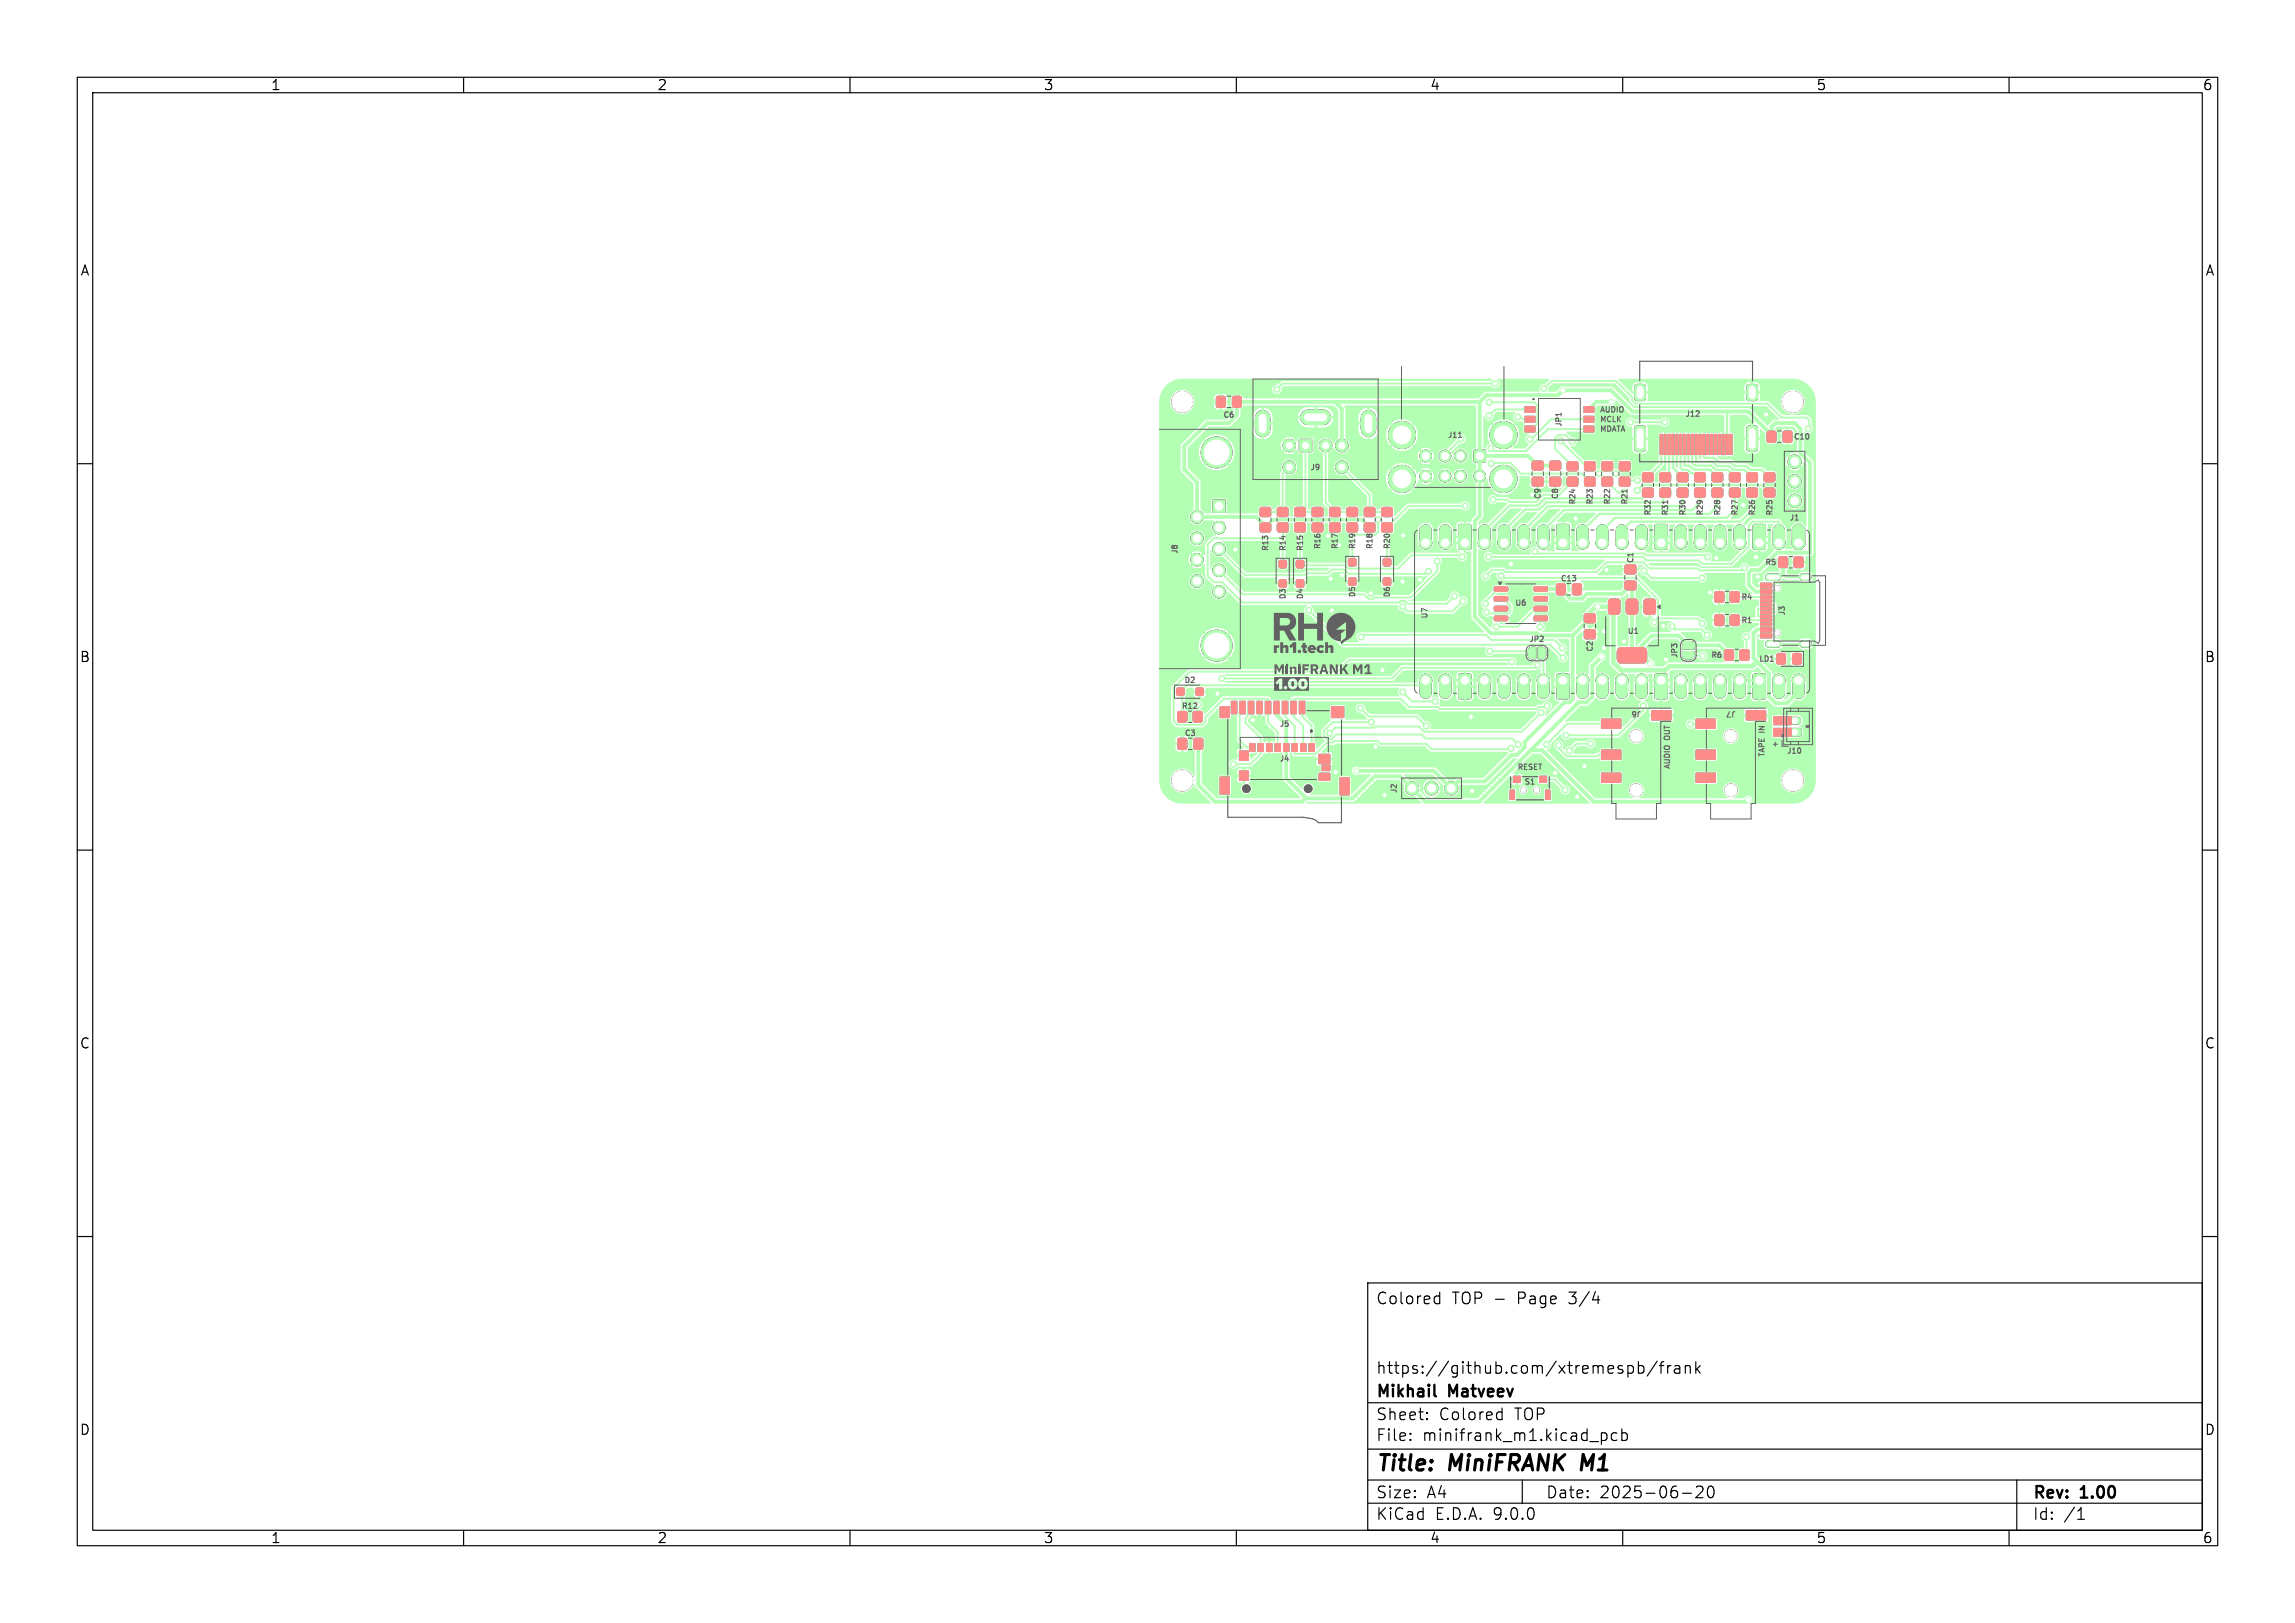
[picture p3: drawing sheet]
<svg xmlns="http://www.w3.org/2000/svg" width="297mm" height="210mm" viewBox="0 0 297 210" stroke-linecap="round" stroke-linejoin="round" font-family="sans-serif">
<defs><g id="words">
<g font-size="2.8">
<text x="178" y="190.9">Title:</text>
<text x="187.7" y="190.9">MiniFRANK</text>
<text x="205.5" y="190.9">M1</text>
</g>
<g font-size="2.1">
<text x="178" y="169">Colored</text>
<text x="187.9" y="169">TOP -</text>
<text x="196.5" y="169">Page</text>
<text x="203.3" y="169">3/4</text>
<text x="178" y="178">https://github.com/xtremespb/frank</text>
<text x="178" y="184">Sheet:</text>
<text x="178" y="181.2">Mikhail</text>
<text x="186.2" y="184">Colored</text>
<text x="187.6" y="181.2">Matveev</text>
<text x="196.1" y="184">TOP</text>
<text x="178" y="186.7">File:</text>
<text x="184.1" y="186.7">minifrank_m1.kicad_pcb</text>
<text x="178" y="196.9">KiCad</text>
<text x="178" y="194.1">Size:</text>
<text x="184.7" y="194.1">A4</text>
<text x="185.7" y="196.9">E.D.A.</text>
<text x="193.3" y="196.9">9.0.0</text>
<text x="200" y="194.1">Date:</text>
<text x="207" y="194.1">2025-06-20</text>
<text x="263" y="194.3">Rev:</text>
<text x="263" y="196.9">Id:</text>
<text x="267.1" y="196.9">/1</text>
<text x="269.4" y="194.3">1.00</text>
</g>
<g font-size="1.8">
<text x="35" y="11.9">1</text>
<text x="85" y="11.9">2</text>
<text x="135" y="11.9">3</text>
<text x="185" y="11.9">4</text>
<text x="235" y="11.9">5</text>
<text x="285" y="11.9">6</text>
<text x="10.3" y="35.9">A</text>
<text x="285.4" y="35.9">A</text>
<text x="10.3" y="85.9">B</text>
<text x="285.3" y="85.9">B</text>
<text x="10.3" y="135.9">C</text>
<text x="285.3" y="135.9">C</text>
<text x="10.3" y="185.9">D</text>
<text x="285.3" y="185.9">D</text>
<text x="35" y="199.9">1</text>
<text x="85" y="199.9">2</text>
<text x="135" y="199.9">3</text>
<text x="185" y="199.9">4</text>
<text x="235" y="199.9">5</text>
<text x="285" y="199.9">6</text>
</g>
<g font-size="1" fill="#626262">
<text x="207" y="53.6">AUDIO</text>
<text x="158.2" y="54.2">C6</text>
<text x="187.3" y="56.9">J11</text>
<text x="202.3" y="55.3" transform="rotate(-90 202.3 55.3)">JP1</text>
<text x="207" y="54.8">MCLK</text>
<text x="207" y="56.1">MDATA</text>
<text x="218" y="54.1">J12</text>
<text x="232.1" y="57.1">C10</text>
<text x="169.5" y="61">J9</text>
<text x="199.6" y="64.7" transform="rotate(-90 199.6 64.7)">C9</text>
<text x="201.8" y="64.7" transform="rotate(-90 201.8 64.7)">C8</text>
<text x="204.1" y="65.4" transform="rotate(-90 204.1 65.4)">R24</text>
<text x="206.3" y="65.4" transform="rotate(-90 206.3 65.4)">R23</text>
<text x="208.6" y="65.4" transform="rotate(-90 208.6 65.4)">R22</text>
<text x="210.8" y="65.4" transform="rotate(-90 210.8 65.4)">R21</text>
<text x="152.6" y="71.8" transform="rotate(-90 152.6 71.8)">J8</text>
<text x="164.3" y="71.4" transform="rotate(-90 164.3 71.4)">R13</text>
<text x="166.6" y="71.4" transform="rotate(-90 166.6 71.4)">R14</text>
<text x="168.8" y="71.4" transform="rotate(-90 168.8 71.4)">R15</text>
<text x="171.1" y="71.2" transform="rotate(-90 171.1 71.2)">R16</text>
<text x="173.3" y="71.2" transform="rotate(-90 173.3 71.2)">R17</text>
<text x="175.6" y="71.2" transform="rotate(-90 175.6 71.2)">R19</text>
<text x="177.8" y="71.2" transform="rotate(-90 177.8 71.2)">R18</text>
<text x="180.1" y="71.2" transform="rotate(-90 180.1 71.2)">R20</text>
<text x="213.8" y="66.9" transform="rotate(-90 213.8 66.9)">R32</text>
<text x="216.1" y="66.9" transform="rotate(-90 216.1 66.9)">R31</text>
<text x="218.3" y="66.9" transform="rotate(-90 218.3 66.9)">R30</text>
<text x="220.6" y="66.9" transform="rotate(-90 220.6 66.9)">R29</text>
<text x="222.8" y="66.9" transform="rotate(-90 222.8 66.9)">R28</text>
<text x="225.1" y="66.9" transform="rotate(-90 225.1 66.9)">R27</text>
<text x="227.3" y="66.9" transform="rotate(-90 227.3 66.9)">R26</text>
<text x="229.6" y="66.9" transform="rotate(-90 229.6 66.9)">R25</text>
<text x="231.5" y="67.5">J1</text>
<text x="166.6" y="77.7" transform="rotate(-90 166.6 77.7)">D3</text>
<text x="168.8" y="77.7" transform="rotate(-90 168.8 77.7)">D4</text>
<text x="175.6" y="77.4" transform="rotate(-90 175.6 77.4)">D5</text>
<text x="180.1" y="77.4" transform="rotate(-90 180.1 77.4)">D6</text>
<text x="201.9" y="75.4">C13</text>
<text x="211.6" y="72.9" transform="rotate(-90 211.6 72.9)">C1</text>
<text x="225.3" y="77.8">R4</text>
<text x="228.3" y="73.3">R5</text>
<text x="184.9" y="80.2" transform="rotate(-90 184.9 80.2)">U7</text>
<text x="196" y="78.6">U6</text>
<text x="197.8" y="83.3">JP2</text>
<text x="210.5" y="82.2">U1</text>
<text x="225.3" y="80.8">R1</text>
<text x="231.2" y="79.7" transform="rotate(-90 231.2 79.7)">J3</text>
<text x="153.2" y="88.6">D2</text>
<text x="206.3" y="84.5" transform="rotate(-90 206.3 84.5)">C2</text>
<text x="217.3" y="85.2" transform="rotate(-90 217.3 85.2)">JP3</text>
<text x="221.3" y="85.3">R6</text>
<text x="227.5" y="85.8">LD1</text>
<text x="152.8" y="91.9">R12</text>
<text x="153.2" y="95.4">C3</text>
<text x="165.5" y="94.2">J5</text>
<text x="212.5" y="91.8" transform="rotate(-180 212.5 91.8)">J6</text>
<text x="216.3" y="95.8" transform="rotate(-90 216.3 95.8)">OUT</text>
<text x="224.7" y="91.8" transform="rotate(-180 224.7 91.8)">J7</text>
<text x="165.5" y="98.7">J4</text>
<text x="196.3" y="99.8">RESET</text>
<text x="197.2" y="101.7">S1</text>
<text x="216.3" y="99.7" transform="rotate(-90 216.3 99.7)">AUDIO</text>
<text x="228.6" y="98.1" transform="rotate(-90 228.6 98.1)">TAPE IN</text>
<text x="229.2" y="96.8">+</text>
<text x="231.2" y="97.7">J10</text>
<text x="181" y="102.7" transform="rotate(-90 181 102.7)">J2</text>
</g>
</g></defs>
<g fill="none" stroke="#000" stroke-width=".15">
<path d="M10 10h277v190h-277zM12 12h273v186h-273zM60 10v2M110 10v2M160 10v2M210 10v2M260 10v2M10 60h2M285 60h2M10 110h2M285 110h2M10 160h2"/>
<path d="M177 166h108v32h-108zM185.9 167.7l.4 .1M186.3 167.2v1.5M186.3 168.6l-.4 .1M206.1 168.2h.9M210.7 176.8l.4-.1 .3 .3v.4l-.2 .2-.1 .1-.4-.1M212 176.8l.5-.1 .2 .3v.4l-.1 .2-.1 .1-.5-.1M212 176.2v1.5M214.5 176.1l-1.3 2M214.7 176.7h.6M215.3 176.2l-.3 .1v.1v1.3M215.8 176.7v1"/>
<path d="M216.2 176.7a.38 .38 0 0 0-.4 .3M216.7 176.8l.2-.1 .4 .1 .1 .9M217.4 177.1h-.5a.29 .29 0 0 0-.2 .3 .29 .29 0 0 0 .2 .3l.5-.1M218.1 176.8a.37 .37 0 0 1 .6 .1v.8M218.1 176.7v1M219.5 176.2v1.5M219.6 177.1l.4 .6M220 176.7l-.5 .6M285 160h2M60 198v2M110 198v2M160 198v2"/>
<path d="M177 194.5h108M177 191.5h108M177 187.5h108M177 181.5h108M182.5 186.3h.1l-.1 .1M182.5 186.3v.1M182.5 185.5v.1M182.5 185.5h.1l-.1 .1M184.7 183.6v.1M184.7 183.6h-.1l.1 .1M184.7 182.8v.1M184.7 182.8h-.1l.1 .1"/>
<path d="M194 182.7l.4 .1M194.4 182.2v1.5M194.4 183.6l-.4 .1M197 191.5v3M207.2 185.5l.5-.1 .3 .3v.4l-.2 .2-.1 .1-.5-.1M209.2 185.5l-.4-.1-.3 .3v.4l.2 .2 .1 .1 .4-.1M209.9 185.5l.4-.1 .3 .3v.4l-.1 .2-.2 .1-.4-.1M209.9 184.9v1.5M210 198v2M217.7 193.2h1.2M219.5 192.4l.2-.1h.4a.41 .41 0 0 1 .2 .6l-.8 .9h.9M221.2 192.4a.36 .36 0 0 1 .5 .2 .77 .77 0 0 1-.4 1.2 1 1 0 0 1-.1-1.4z"/>
<path d="M260 198v2M261 191.5v6.5M268.9 196.6h.8M269 195.5l.3-.4v1.5"/>
</g>
<path d="M204.9 188.2l-.3 2" fill="none" stroke="#000" stroke-width=".4"/>
<path d="M185.6 180.5l.2 .2" fill="none" stroke="#000" stroke-width=".3"/>
<g fill="#000" stroke="#000" stroke-width=".13">
<path d="M157.5 51.3h.2h.8l.1 .2-.1 1.2h-.2h-.8l-.1-.2zM159.6 51.3h.1h.9l.1 .2-.1 1.2h-.2h-.8l-.1-.2zM168.2 56.9h1.6v1.6h-1.6zM190.7 58.3h1.5v1.5h-1.5zM197.4 52.6h1.2v.8h-1.2zM197.4 53.9h1.2v.7h-1.2zM197.4 55.1h1.2v.8h-1.2zM198.3 59.7h.2h1.2v.2v.9h-.2h-1.2v-.2zM200.6 59.7h.2h1.1l.1 .2-.1 .9h-.2h-1.1l-.1-.2zM202.9 59.8l.1-.1 1.1 .1 .1 .2-.1 .9h-.2h-1l-.1-.2zM205 55.1h1.3v.8h-1.3zM205 53.9h1.3v.7h-1.3z"/>
<path d="M205 52.6h1.3v.8h-1.3zM205.1 59.8l.2-.1 1.1 .1 .1 .2-.1 .9h-.2h-1.1l-.1-.2zM207.4 59.8l.2-.1 1 .1 .1 .2-.1 .9h-.2h-1l-.1-.2zM209.6 59.8l.2-.1 1.1 .1v.2v.9h-.2h-1.1l-.1-.2zM211.6 49.9l.3-.2 .8 .1 .2 .1 .1 1.6-.2 .3h-.9l-.3-.1zM211.6 55.2l.2-.1h.8l.2 .1 .1 .2 .1 2.7-.1 .2-.2 .1h-.9l-.2-.3zM214.9 56.2h.3v2.6h-.3zM215.3 56.2h.4v2.6h-.4zM215.8 56.2h.3v2.6h-.3zM216.3 56.2h.3v2.6h-.3zM216.8 56.2h.3v2.6h-.3zM217.3 56.2h.3v2.6h-.3z"/>
<path d="M217.9 56.2h.2v2.6h-.2zM218.4 56.2h.3v2.6h-.3zM218.8 56.2h.4v2.6h-.4zM219.3 56.2h.3v2.6h-.3zM219.8 56.2h.3v2.6h-.3zM220.3 56.2h.3v2.6h-.3zM220.8 56.2h.3v2.6h-.3zM221.4 56.2h.3v2.6h-.3zM221.9 56.2h.3v2.6h-.3zM222.3 56.2h.3v2.6h-.3zM222.8 56.2h.3v2.6h-.3zM223.3 56.2h.3v2.6h-.3z"/>
<path d="M223.8 56.2h.3v2.6h-.3zM226.2 55.2l1-.1 .2 .3v2.7v.2l-.2 .1h-.9l-.2-.3-.1-2.6zM226.2 49.8l.9-.1 .3 .2v1.6l-.1 .3h-.9l-.3-.1-.1-1.6zM228.7 55.8h.2h.9v.2v1.2h-.2h-.9v-.2zM230.8 55.8h.2h.8l.1 .2-.1 1.2h-.1h-.9l-.1-.2zM157 64.7h1.6v1.6h-1.6zM163.1 67.7h.2h1.1v.2v.9l-.2 .1-1.1-.1-.1-.2zM163.1 65.7h.2h1.1v.2v.9l-.2 .1-1.1-.1-.1-.2zM165.6 72.6l.1-.1 .7 .1 .1 .2-.1 .6-.1 .1-.7-.1-.1-.1zM165.6 75.1l.1-.1 .7 .1 .1 .2-.1 .6-.1 .1-.7-.1-.1-.1zM165.4 65.7h.1h1.1l.1 .2-.1 .9-.2 .1-1-.1-.1-.2zM165.4 67.7h.1h1.1l.1 .2-.1 .9-.2 .1-1-.1-.1-.2z"/>
<path d="M167.8 72.6l.2-.1 .7 .1v.2v.6l-.2 .1-.7-.1-.1-.1zM167.8 75.1l.2-.1 .7 .1v.2v.6l-.2 .1-.7-.1-.1-.1zM167.6 65.7h.2h1.1l.1 .2-.1 .9-.2 .1-1.1-.1v-.2zM167.6 67.7h.2h1.1l.1 .2-.1 .9-.2 .1-1.1-.1v-.2zM169.9 67.7h.2h1l.1 .2-.1 .9-.2 .1-1-.1-.1-.2zM169.9 65.7h.2h1l.1 .2-.1 .9-.2 .1-1-.1-.1-.2zM172.1 67.7h.2h1.1v.2v.9l-.2 .1-1.1-.1-.1-.2zM172.1 65.7h.2h1.1v.2v.9l-.2 .1-1.1-.1-.1-.2zM174.6 72.3h.1h.7l.1 .2-.1 .7-.2 .1-.6-.1-.1-.2zM174.6 74.8h.1h.7l.1 .2-.1 .7-.2 .1-.6-.1-.1-.2zM174.4 65.7h.1h1.1l.1 .2-.1 .9-.1 .1-1.1-.1-.1-.2zM174.4 67.7h.1h1.1l.1 .2-.1 .9-.1 .1-1.1-.1-.1-.2z"/>
<path d="M176.6 67.7h.2h1.1v.2v.9l-.2 .1-1.1-.1-.1-.2zM176.6 65.7h.2h1.1v.2v.9l-.2 .1-1.1-.1-.1-.2zM179.1 72.3h.1h.7l.1 .2-.1 .7-.1 .1-.7-.1-.1-.2zM179.1 74.8h.1h.7l.1 .2-.1 .7-.1 .1-.7-.1-.1-.2zM178.9 65.7h.1h1.1l.1 .2-.1 .9-.2 .1-1-.1-.1-.2zM178.9 67.7h.1h1.1l.1 .2-.1 .9-.2 .1-1-.1-.1-.2zM188.8 67.9h1.4l.2 .1v2.9l-.2 .1-1.2 .1-.2-.2zM188.8 69.5h1.5v1.5h-1.5zM193.4 76l1.6-.1 .1 .2v.3l-.1 .1h-1.5l-.1-.1zM193.4 77.2h1.6l.1 .1v.4l-.1 .1h-1.5l-.1-.2zM193.4 78.5h1.6l.1 .1v.4l-.1 .1-1.5-.1-.1-.1zM193.4 79.8l1.6-.1 .1 .2v.3l-.1 .1h-1.5l-.1-.1z"/>
<path d="M198.6 79.8l1.6-.1 .1 .2v.3l-.2 .1h-1.5l-.1-.1zM198.6 78.5h1.6l.1 .1v.4l-.2 .1-1.5-.1-.1-.1zM198.6 77.2h1.6l.1 .1v.4l-.2 .1h-1.5l-.1-.2zM198.6 76l1.6-.1 .1 .2v.3l-.2 .1h-1.5l-.1-.1zM198.3 61.8l.2-.1 1.2 .1v.2v.8l-.2 .1-1.2-.1v-.1zM201.5 75.6l.2-.1 .8 .1 .1 .2-.1 1.1-.2 .1-.8-.1-.1-.2zM200.6 61.8l.2-.1 1.1 .1 .1 .2-.1 .8-.2 .1-1.1-.1-.1-.1zM201.5 67.9h1.4l.2 .1v2.9l-.2 .1-1.2 .1-.2-.2zM201.5 69.5h1.5v1.5h-1.5zM203.6 75.6l.1-.1 .9 .1 .1 .2-.1 1.1-.2 .1-.8-.1-.1-.2zM202.9 61.8l.1-.1 1.1 .1 .1 .2-.1 .9h-.2h-1l-.1-.2zM205.1 61.8l.2-.1 1.1 .1 .1 .2-.1 .9h-.2h-1.1l-.1-.2z"/>
<path d="M205.1 79.5l.2-.1 1.1 .1 .1 .2-.1 .8-.2 .1-1.1-.1-.1-.2zM207.4 61.8l.2-.1 1 .1 .1 .2-.1 .9h-.2h-1l-.1-.2zM208.3 77.6l1-.1 .3 .2v1.4l-.1 .3-1 .1-.3-.2v-1.4zM210.3 75.2h.2h1.2v.2v.9h-.2h-1.2v-.2zM210.3 73.2l.2-.1 1.2 .1v.1v.9l-.2 .1-1.2-.1v-.2zM209.6 61.8l.2-.1 1.1 .1v.2v.9h-.2h-1.1l-.1-.2zM210.5 77.7l.3-.2h.9l.2 .2v1.4l-.1 .3-1 .1-.3-.2-.1-.2zM212.6 61.2h.2h1.1v.2v.9l-.2 .1-1.1-.1-.1-.2zM212.6 63.2h.2h1.1v.2v.9l-.2 .1-1.1-.1-.1-.2zM212.9 77.6l1-.1 .3 .2v1.4l-.1 .3-1 .1-.3-.2-.1-1.4zM214.2 67.9h1.4l.2 .1v2.9l-.2 .1-1.2 .1-.2-.2zM214.2 69.5h1.5v1.5h-1.5z"/>
<path d="M214.9 61.2h.1h1.1l.1 .2-.1 .9-.1 .1-1.1-.1-.1-.2zM214.9 63.2h.1h1.1l.1 .2-.1 .9-.1 .1-1.1-.1-.1-.2zM217.1 61.2h.2h1.1v.2v.9l-.2 .1-1.1-.1v-.2zM217.1 63.2h.2h1.1v.2v.9l-.2 .1-1.1-.1v-.2zM219.4 61.2h.1h1.1l.1 .2-.1 .9-.2 .1-1-.1-.1-.2zM219.4 63.2h.1h1.1l.1 .2-.1 .9-.2 .1-1-.1-.1-.2zM222 79.6h.2h.8l.1 .2-.1 1.1-.2 .1-.8-.1-.1-.2zM222 76.6h.2h.8l.1 .2-.1 1.1-.2 .1-.8-.1-.1-.2zM221.6 61.2h.2h1.1l.1 .2-.1 .9-.2 .1-1.1-.1-.1-.2zM221.6 63.2h.2h1.1l.1 .2-.1 .9-.2 .1-1.1-.1-.1-.2zM224 79.6h.1h.9l.1 .2-.1 1.1-.1 .1-.9-.1-.1-.2zM224 76.6h.1h.9l.1 .2-.1 1.1-.1 .1-.9-.1-.1-.2z"/>
<path d="M223.9 61.2h.2h1l.1 .2-.1 .9-.2 .1-1-.1-.1-.2zM223.9 63.2h.2h1l.1 .2-.1 .9-.2 .1-1-.1-.1-.2zM226.1 61.2h.2h1.1v.2v.9l-.2 .1-1.1-.1-.1-.2zM226.1 63.2h.2h1.1v.2v.9l-.2 .1-1.1-.1-.1-.2zM226.9 67.9h1.4l.2 .1v2.9l-.2 .1-1.2 .1-.2-.2zM226.9 69.5h1.5v1.5h-1.5zM227.8 79.6h1.5v.3h-1.5zM227.8 79.1h1.5v.3h-1.5zM227.8 78.6h1.5v.3h-1.5zM227.8 78.1h1.5v.3h-1.5zM227.8 77.6h1.5v.3h-1.5zM227.8 77.1h1.5v.3h-1.5z"/>
<path d="M227.8 76.3h1.5v.6h-1.5zM227.8 75.5h1.5v.6h-1.5zM228.4 61.2h.1h1.1l.1 .2-.1 .9-.1 .1-1.1-.1-.1-.2zM228.4 63.2h.1h1.1l.1 .2-.1 .9-.1 .1-1.1-.1-.1-.2zM230.2 72.1h.2h.9l.1 .2-.1 1.1-.2 .1-.9-.1-.1-.2zM232.2 72.1h.2h.9v.2v1.1l-.2 .1-.9-.1v-.2zM232 68.3a.85 .85 0 0 1 .8-.5 .85 .85 0 0 1 .7 .5v2.3a.86 .86 0 0 1-.8 .5 .86 .86 0 0 1-.7-.5zM152.3 89.1l.2-.1 .7 .1v.2v.6l-.2 .1-.7-.1-.1-.1zM152.5 92.1h.1h.9l.1 .2-.1 1.1-.2 .1-.8-.1-.1-.2zM152.5 95.6l.2-.1 .8 .1 .1 .2-.1 1.1-.2 .1-.8-.1-.1-.2zM154.5 92.1h.2h.8l.1 .2-.1 1.1-.2 .1-.8-.1-.1-.2zM154.6 95.6l.1-.1 .9 .1 .1 .2-.1 1.1-.2 .1-.8-.1-.1-.2z"/>
<path d="M154.8 89.1l.2-.1 .7 .1v.2v.6l-.2 .1-.7-.1-.1-.1zM157.9 91.5h1.2v1.4h-1.2zM159.3 90.8h.8v1.6h-.8zM160.4 97.2h1.1v1.2h-1.1zM160.5 90.8h.6v1.6h-.6zM161.7 96.2h.7v1h-.7zM161.5 90.8h.7v1.6h-.7zM162.8 96.2h.7v1h-.7zM162.6 90.8h.7v1.6h-.7zM163.9 96.2h.7v1h-.7zM163.7 90.8h.7v1.6h-.7zM165 96.2h.7v1h-.7z"/>
<path d="M164.8 90.8h.7v1.6h-.7zM166.1 96.2h.7v1h-.7zM165.9 90.8h.7v1.6h-.7zM167.2 96.2h.7v1h-.7zM167.1 90.8h.6v1.6h-.6zM168.3 96.2h.7v1h-.7zM168.2 90.8h.6v1.6h-.6zM169.4 96.2h.7v1h-.7zM170.6 97.6h1.5v1.2h-1.5zM171.1 99h1v.7h-1zM172.3 91.5h1.6v1.4h-1.6zM188.8 87.3h1.5v1.5h-1.5z"/>
<path d="M188.8 87.3l1.4-.1 .2 .2v2.8l-.2 .2h-1.2l-.2-.1zM197.9 83.9l.3-.1h.5v1.5l-.6-.1-.3-.3v-.7zM199 83.8h.7l.3 .3v.7l-.1 .3-.2 .1-.7 .1zM201.5 87.3h1.5v1.5h-1.5zM201.5 87.3l1.4-.1 .2 .2v2.8l-.2 .2h-1.2l-.2-.1zM205.1 81.6l.2-.1 1.1 .1 .1 .1-.1 .9-.2 .1-1.1-.1-.1-.2zM207.2 97.1h2.6v1.2h-2.6zM207.2 93.1h2.6v1.2h-2.6zM209.4 83.9l.4-.1 3 .1 .3 .3-.1 1.3-.2 .2-.2 .1-3-.1-.2-.2-.1-.2v-1.1zM214.2 87.3h1.5v1.5h-1.5zM214.2 87.3l1.4-.1 .2 .2v2.8l-.2 .2h-1.2l-.2-.1zM213.8 92h2.5v1.2h-2.5z"/>
<path d="M217.9 83.2l.3-.2h.7l.3 .3v.7h-1.5l.1-.6zM217.7 84.3h1.5v.7l-.1 .2-.3 .1h-.7l-.3-.3zM219.5 97.1h2.5v1.2h-2.5zM219.5 93.1h2.5v1.2h-2.5zM223.2 84.1h.2h.9l.1 .2-.1 1.1-.2 .1-.9-.1-.1-.2zM225.2 84.1h.2h.9v.2v1.1l-.2 .1-.9-.1v-.2zM226.9 87.3h1.5v1.5h-1.5zM226.9 87.3l1.4-.1 .2 .2v2.8l-.2 .2h-1.2l-.2-.1zM226 92h2.5v1.2h-2.5zM227.8 81.9h1.5v.6h-1.5zM227.8 81.2h1.5v.6h-1.5zM227.8 80.6h1.5v.3h-1.5z"/>
<path d="M227.8 80.1h1.5v.3h-1.5zM230 84.6h.2h.8l.1 .2-.1 1.1-.2 .1-.8-.1-.1-.2zM231.4 94.3h.2h1.4l.1 .2v.6l-.2 .2-1.4-.1-.2-.2zM229.5 94.3h2.3v1h-2.3zM229.5 92.8h2.3v1h-2.3zM232 84.6h.2h.9v.2v1.1l-.2 .1-.9-.1v-.2zM157.9 100.6h1.2v2.2h-1.2zM160.4 99.8h1.1v1.2h-1.1zM170.7 100.1h1.4v.9h-1.4zM173.4 100.7h1.2v2.2h-1.2zM195.4 102.3h.6v1.2h-.6zM195.8 100.5h1v.8h-1z"/>
<path d="M199.2 100.5h.9v.8h-.9zM200 102.3h.6v1.2h-.6zM207.2 100.1h2.6v1.2h-2.6zM219.5 100.1h2.5v1.2h-2.5z"/>
<circle cx="153" cy="52" r="1.35"/>
<circle cx="157.4" cy="58.5" r="2"/>
<circle cx="166.8" cy="57.6" r=".8"/>
<circle cx="171.5" cy="57.6" r=".8"/>
<circle cx="173.6" cy="57.6" r=".8"/>
<circle cx="181.4" cy="56.3" r="1.75"/>
<circle cx="184.5" cy="59" r=".75"/>
<circle cx="187" cy="59" r=".75"/>
<circle cx="189" cy="59" r=".75"/>
<circle cx="194.6" cy="56.3" r="1.75"/>
<circle cx="232" cy="52" r="1.35"/>
<circle cx="232.3" cy="59.7" r=".85"/>
<circle cx="154.9" cy="69.7" r=".8"/>
<circle cx="154.9" cy="75.2" r=".8"/>
<circle cx="154.9" cy="72.4" r=".8"/>
<circle cx="154.9" cy="66.9" r=".8"/>
<circle cx="157.7" cy="68.3" r=".8"/>
<circle cx="157.7" cy="73.8" r=".8"/>
<circle cx="157.7" cy="76.6" r=".8"/>
<circle cx="157.7" cy="71" r=".8"/>
<circle cx="166.8" cy="60.4" r=".8"/>
<circle cx="173.6" cy="60.4" r=".8"/>
<circle cx="181.4" cy="62" r="1.75"/>
<circle cx="184.5" cy="70.2" r=".8"/>
<circle cx="184.5" cy="61.6" r=".75"/>
<circle cx="187" cy="61.6" r=".75"/>
<circle cx="187" cy="70.2" r=".8"/>
<circle cx="189" cy="61.6" r=".75"/>
<circle cx="191.5" cy="61.6" r=".75"/>
<circle cx="192.1" cy="70.2" r=".8"/>
<circle cx="194.6" cy="62" r="1.75"/>
<circle cx="194.6" cy="70.2" r=".8"/>
<circle cx="197.2" cy="70.2" r=".8"/>
<circle cx="199.7" cy="70.2" r=".8"/>
<circle cx="204.8" cy="70.2" r=".8"/>
<circle cx="207.3" cy="70.2" r=".8"/>
<circle cx="209.9" cy="70.2" r=".8"/>
<circle cx="212.4" cy="70.2" r=".8"/>
<circle cx="217.5" cy="70.2" r=".8"/>
<circle cx="220" cy="70.2" r=".8"/>
<circle cx="222.6" cy="70.2" r=".8"/>
<circle cx="225.1" cy="70.2" r=".8"/>
<circle cx="230" cy="76.1" r=".33"/>
<circle cx="230.2" cy="70.2" r=".8"/>
<circle cx="232.3" cy="62.3" r=".85"/>
<circle cx="232.3" cy="64.8" r=".85"/>
<circle cx="232.8" cy="70.3" r=".84"/>
<circle cx="157.4" cy="83.5" r="2"/>
<circle cx="184.5" cy="88" r=".8"/>
<circle cx="187" cy="88" r=".8"/>
<circle cx="192.1" cy="88" r=".8"/>
<circle cx="194.6" cy="88" r=".8"/>
<circle cx="197.2" cy="88" r=".8"/>
<circle cx="199.7" cy="88" r=".8"/>
<circle cx="204.8" cy="88" r=".8"/>
<circle cx="207.3" cy="88" r=".8"/>
<circle cx="209.9" cy="88" r=".8"/>
<circle cx="211.7" cy="95.2" r=".8"/>
<circle cx="212.4" cy="88" r=".8"/>
<circle cx="217.5" cy="88" r=".8"/>
<circle cx="220" cy="88" r=".8"/>
<circle cx="222.6" cy="88" r=".8"/>
<circle cx="224" cy="95.2" r=".8"/>
<circle cx="225.1" cy="88" r=".8"/>
<circle cx="230" cy="81.9" r=".33"/>
<circle cx="230.2" cy="88" r=".8"/>
<circle cx="232.7" cy="88" r=".8"/>
<circle cx="153" cy="101" r="1.35"/>
<circle cx="161.3" cy="102" r=".5"/>
<circle cx="169.3" cy="102" r=".5"/>
<circle cx="182.7" cy="102" r=".85"/>
<circle cx="185.3" cy="102" r=".85"/>
<circle cx="187.8" cy="102" r=".85"/>
<circle cx="197.1" cy="102.2" r=".35"/>
<circle cx="198.8" cy="102.2" r=".35"/>
<circle cx="211.7" cy="102.2" r=".8"/>
<circle cx="224" cy="102.2" r=".8"/>
<circle cx="232" cy="101" r="1.35"/>
</g>
<g fill="none" stroke="#000" stroke-width="1.6">
<path d="M184.5 68.7v1.6M187 68.7v1.6M192.1 68.7v1.6M194.6 68.7v1.6M197.2 68.7v1.6M199.7 68.7v1.6M204.8 68.7v1.6M207.3 68.7v1.6M209.9 68.7v1.6M212.4 68.7v1.6M217.5 68.7v1.6M220 68.7v1.6"/>
<path d="M222.6 68.7v1.6M225.1 68.7v1.6M230.2 68.7v1.6M184.5 88v1.6M187 88v1.6M192.1 88v1.6M194.6 88v1.6M197.2 88v1.6M199.7 88v1.6M204.8 88v1.6M207.3 88v1.6M209.9 88v1.6"/>
<path d="M212.4 88v1.6M217.5 88v1.6M220 88v1.6M222.6 88v1.6M225.1 88v1.6M230.2 88v1.6M232.7 88v1.6"/>
</g>
<path d="M228.9 74.7h1.1M233.3 74.7h.6M228.9 83.3h1.1M231.8 93.3h.8M233.3 83.3h.6" fill="none" stroke="#000" stroke-width="1"/>
<path d="M163.4 54.1v1.5M169.2 54h2M177.1 54.1v1.5" fill="none" stroke="#000" stroke-width="2"/>
<g fill="#b3ffb3" stroke="#b3ffb3" stroke-width=".13">
<path d="M169.9 67.7h.2h1l.1 .2-.1 .9-.2 .1-1-.1-.1-.2z"/>
<path d="M169.9 65.7h.2h1l.1 .2-.1 .9-.2 .1-1-.1-.1-.2z"/>
<path d="M160.4 97.2h1.1v1.2h-1.1z"/>
<path d="M160.4 99.8h1.1v1.2h-1.1z"/>
<path d="M170.6 97.6h1.5v1.2h-1.5z"/>
<path d="M171.1 99h1v.7h-1z"/>
<path d="M170.7 100.1h1.4v.9h-1.4z"/>
<path d="M169.4 96.2h.7v1h-.7z"/>
<path d="M168.3 96.2h.7v1h-.7z"/>
<path d="M167.2 96.2h.7v1h-.7z"/>
<path d="M166.1 96.2h.7v1h-.7z"/>
<path d="M165 96.2h.7v1h-.7z"/>
<path d="M163.9 96.2h.7v1h-.7z"/>
<path d="M162.8 96.2h.7v1h-.7z"/>
<path d="M161.7 96.2h.7v1h-.7z"/>
<path d="M222 79.6h.2h.8l.1 .2-.1 1.1-.2 .1-.8-.1-.1-.2z"/>
<path d="M224 79.6h.1h.9l.1 .2-.1 1.1-.1 .1-.9-.1-.1-.2z"/>
<path d="M159.6 51.3h.1h.9l.1 .2-.1 1.2h-.2h-.8l-.1-.2z"/>
<path d="M157.5 51.3h.2h.8l.1 .2-.1 1.2h-.2h-.8l-.1-.2z"/>
<path d="M217.1 61.2h.2h1.1v.2v.9l-.2 .1-1.1-.1v-.2z"/>
<path d="M217.1 63.2h.2h1.1v.2v.9l-.2 .1-1.1-.1v-.2z"/>
<path d="M205.1 79.5l.2-.1 1.1 .1 .1 .2-.1 .8-.2 .1-1.1-.1-.1-.2z"/>
<path d="M205.1 81.6l.2-.1 1.1 .1 .1 .1-.1 .9-.2 .1-1.1-.1-.1-.2z"/>
<path d="M217.7 84.3h1.5v.7l-.1 .2-.3 .1h-.7l-.3-.3z"/>
<path d="M217.9 83.2l.3-.2h.7l.3 .3v.7h-1.5l.1-.6z"/>
<path d="M174.4 65.7h.1h1.1l.1 .2-.1 .9-.1 .1-1.1-.1-.1-.2z"/>
<path d="M174.4 67.7h.1h1.1l.1 .2-.1 .9-.1 .1-1.1-.1-.1-.2z"/>
<path d="M197.9 83.9l.3-.1h.5v1.5l-.6-.1-.3-.3v-.7z"/>
<path d="M199 83.8h.7l.3 .3v.7l-.1 .3-.2 .1-.7 .1z"/>
<path d="M165.4 65.7h.1h1.1l.1 .2-.1 .9-.2 .1-1-.1-.1-.2z"/>
<path d="M165.4 67.7h.1h1.1l.1 .2-.1 .9-.2 .1-1-.1-.1-.2z"/>
<path d="M225.2 84.1h.2h.9v.2v1.1l-.2 .1-.9-.1v-.2z"/>
<path d="M223.2 84.1h.2h.9l.1 .2-.1 1.1-.2 .1-.9-.1-.1-.2z"/>
<path d="M221.6 61.2h.2h1.1l.1 .2-.1 .9-.2 .1-1.1-.1-.1-.2z"/>
<path d="M221.6 63.2h.2h1.1l.1 .2-.1 .9-.2 .1-1.1-.1-.1-.2z"/>
<path d="M228.7 55.8h.2h.9v.2v1.2h-.2h-.9v-.2z"/>
<path d="M230.8 55.8h.2h.8l.1 .2-.1 1.2h-.1h-.9l-.1-.2z"/>
<path d="M152.5 95.6l.2-.1 .8 .1 .1 .2-.1 1.1-.2 .1-.8-.1-.1-.2z"/>
<path d="M154.6 95.6l.1-.1 .9 .1 .1 .2-.1 1.1-.2 .1-.8-.1-.1-.2z"/>
<path d="M232 68.3a.85 .85 0 0 1 .8-.5 .85 .85 0 0 1 .7 .5v2.3a.86 .86 0 0 1-.8 .5 .86 .86 0 0 1-.7-.5z"/>
<path d="M226.9 67.9h1.4l.2 .1v2.9l-.2 .1-1.2 .1-.2-.2z"/>
<path d="M226.9 69.5h1.5v1.5h-1.5z"/>
<path d="M214.2 67.9h1.4l.2 .1v2.9l-.2 .1-1.2 .1-.2-.2z"/>
<path d="M214.2 69.5h1.5v1.5h-1.5z"/>
<path d="M201.5 67.9h1.4l.2 .1v2.9l-.2 .1-1.2 .1-.2-.2z"/>
<path d="M201.5 69.5h1.5v1.5h-1.5z"/>
<path d="M188.8 67.9h1.4l.2 .1v2.9l-.2 .1-1.2 .1-.2-.2z"/>
<path d="M188.8 69.5h1.5v1.5h-1.5z"/>
<path d="M188.8 87.3h1.5v1.5h-1.5z"/>
<path d="M188.8 87.3l1.4-.1 .2 .2v2.8l-.2 .2h-1.2l-.2-.1z"/>
<path d="M201.5 87.3h1.5v1.5h-1.5z"/>
<path d="M201.5 87.3l1.4-.1 .2 .2v2.8l-.2 .2h-1.2l-.2-.1z"/>
<path d="M214.2 87.3h1.5v1.5h-1.5z"/>
<path d="M214.2 87.3l1.4-.1 .2 .2v2.8l-.2 .2h-1.2l-.2-.1z"/>
<path d="M226.9 87.3h1.5v1.5h-1.5z"/>
<path d="M226.9 87.3l1.4-.1 .2 .2v2.8l-.2 .2h-1.2l-.2-.1z"/>
<path d="M172.1 67.7h.2h1.1v.2v.9l-.2 .1-1.1-.1-.1-.2z"/>
<path d="M172.1 65.7h.2h1.1v.2v.9l-.2 .1-1.1-.1-.1-.2z"/>
<path d="M197.4 52.6h1.2v.8h-1.2z"/>
<path d="M197.4 53.9h1.2v.7h-1.2z"/>
<path d="M197.4 55.1h1.2v.8h-1.2z"/>
<path d="M205 55.1h1.3v.8h-1.3z"/>
<path d="M205 53.9h1.3v.7h-1.3z"/>
<path d="M205 52.6h1.3v.8h-1.3z"/>
<path d="M165.6 72.6l.1-.1 .7 .1 .1 .2-.1 .6-.1 .1-.7-.1-.1-.1z"/>
<path d="M165.6 75.1l.1-.1 .7 .1 .1 .2-.1 .6-.1 .1-.7-.1-.1-.1z"/>
<path d="M232 84.6h.2h.9v.2v1.1l-.2 .1-.9-.1v-.2z"/>
<path d="M230 84.6h.2h.8l.1 .2-.1 1.1-.2 .1-.8-.1-.1-.2z"/>
<path d="M157 64.7h1.6v1.6h-1.6z"/>
<path d="M200.6 59.7h.2h1.1l.1 .2-.1 .9h-.2h-1.1l-.1-.2z"/>
<path d="M200.6 61.8l.2-.1 1.1 .1 .1 .2-.1 .8-.2 .1-1.1-.1-.1-.1z"/>
<path d="M176.6 67.7h.2h1.1v.2v.9l-.2 .1-1.1-.1-.1-.2z"/>
<path d="M176.6 65.7h.2h1.1v.2v.9l-.2 .1-1.1-.1-.1-.2z"/>
<path d="M178.9 65.7h.1h1.1l.1 .2-.1 .9-.2 .1-1-.1-.1-.2z"/>
<path d="M178.9 67.7h.1h1.1l.1 .2-.1 .9-.2 .1-1-.1-.1-.2z"/>
<path d="M210.3 75.2h.2h1.2v.2v.9h-.2h-1.2v-.2z"/>
<path d="M210.3 73.2l.2-.1 1.2 .1v.1v.9l-.2 .1-1.2-.1v-.2z"/>
<path d="M227.8 81.9h1.5v.6h-1.5z"/>
<path d="M227.8 81.2h1.5v.6h-1.5z"/>
<path d="M227.8 80.6h1.5v.3h-1.5z"/>
<path d="M227.8 80.1h1.5v.3h-1.5z"/>
<path d="M227.8 79.6h1.5v.3h-1.5z"/>
<path d="M227.8 79.1h1.5v.3h-1.5z"/>
<path d="M227.8 78.6h1.5v.3h-1.5z"/>
<path d="M227.8 78.1h1.5v.3h-1.5z"/>
<path d="M227.8 77.6h1.5v.3h-1.5z"/>
<path d="M227.8 77.1h1.5v.3h-1.5z"/>
<path d="M227.8 76.3h1.5v.6h-1.5z"/>
<path d="M227.8 75.5h1.5v.6h-1.5z"/>
<path d="M163.1 67.7h.2h1.1v.2v.9l-.2 .1-1.1-.1-.1-.2z"/>
<path d="M163.1 65.7h.2h1.1v.2v.9l-.2 .1-1.1-.1-.1-.2z"/>
<path d="M222 76.6h.2h.8l.1 .2-.1 1.1-.2 .1-.8-.1-.1-.2z"/>
<path d="M224 76.6h.1h.9l.1 .2-.1 1.1-.1 .1-.9-.1-.1-.2z"/>
<path d="M214.9 61.2h.1h1.1l.1 .2-.1 .9-.1 .1-1.1-.1-.1-.2z"/>
<path d="M214.9 63.2h.1h1.1l.1 .2-.1 .9-.1 .1-1.1-.1-.1-.2z"/>
<path d="M168.2 56.9h1.6v1.6h-1.6z"/>
<path d="M179.1 72.3h.1h.7l.1 .2-.1 .7-.1 .1-.7-.1-.1-.2z"/>
<path d="M179.1 74.8h.1h.7l.1 .2-.1 .7-.1 .1-.7-.1-.1-.2z"/>
<path d="M174.6 72.3h.1h.7l.1 .2-.1 .7-.2 .1-.6-.1-.1-.2z"/>
<path d="M174.6 74.8h.1h.7l.1 .2-.1 .7-.2 .1-.6-.1-.1-.2z"/>
<path d="M230.2 72.1h.2h.9l.1 .2-.1 1.1-.2 .1-.9-.1-.1-.2z"/>
<path d="M232.2 72.1h.2h.9v.2v1.1l-.2 .1-.9-.1v-.2z"/>
<path d="M152.5 92.1h.1h.9l.1 .2-.1 1.1-.2 .1-.8-.1-.1-.2z"/>
<path d="M154.5 92.1h.2h.8l.1 .2-.1 1.1-.2 .1-.8-.1-.1-.2z"/>
<path d="M226.1 61.2h.2h1.1v.2v.9l-.2 .1-1.1-.1-.1-.2z"/>
<path d="M226.1 63.2h.2h1.1v.2v.9l-.2 .1-1.1-.1-.1-.2z"/>
<path d="M207.2 97.1h2.6v1.2h-2.6z"/>
<path d="M207.2 100.1h2.6v1.2h-2.6z"/>
<path d="M213.8 92h2.5v1.2h-2.5z"/>
<path d="M207.2 93.1h2.6v1.2h-2.6z"/>
<path d="M172.3 91.5h1.6v1.4h-1.6z"/>
<path d="M157.9 100.6h1.2v2.2h-1.2z"/>
<path d="M168.2 90.8h.6v1.6h-.6z"/>
<path d="M167.1 90.8h.6v1.6h-.6z"/>
<path d="M165.9 90.8h.7v1.6h-.7z"/>
<path d="M164.8 90.8h.7v1.6h-.7z"/>
<path d="M163.7 90.8h.7v1.6h-.7z"/>
<path d="M162.6 90.8h.7v1.6h-.7z"/>
<path d="M161.5 90.8h.7v1.6h-.7z"/>
<path d="M160.5 90.8h.6v1.6h-.6z"/>
<path d="M159.3 90.8h.8v1.6h-.8z"/>
<path d="M157.9 91.5h1.2v1.4h-1.2z"/>
<path d="M173.4 100.7h1.2v2.2h-1.2z"/>
<path d="M229.5 94.3h2.3v1h-2.3z"/>
<path d="M231.4 94.3h.2h1.4l.1 .2v.6l-.2 .2-1.4-.1-.2-.2z"/>
<path d="M229.5 92.8h2.3v1h-2.3z"/>
<path d="M219.5 97.1h2.5v1.2h-2.5z"/>
<path d="M219.5 100.1h2.5v1.2h-2.5z"/>
<path d="M226 92h2.5v1.2h-2.5z"/>
<path d="M219.5 93.1h2.5v1.2h-2.5z"/>
<path d="M152.3 89.1l.2-.1 .7 .1v.2v.6l-.2 .1-.7-.1-.1-.1z"/>
<path d="M154.8 89.1l.2-.1 .7 .1v.2v.6l-.2 .1-.7-.1-.1-.1z"/>
<path d="M207.4 59.8l.2-.1 1 .1 .1 .2-.1 .9h-.2h-1l-.1-.2z"/>
<path d="M207.4 61.8l.2-.1 1 .1 .1 .2-.1 .9h-.2h-1l-.1-.2z"/>
<path d="M212.6 61.2h.2h1.1v.2v.9l-.2 .1-1.1-.1-.1-.2z"/>
<path d="M212.6 63.2h.2h1.1v.2v.9l-.2 .1-1.1-.1-.1-.2z"/>
<path d="M209.6 59.8l.2-.1 1.1 .1v.2v.9h-.2h-1.1l-.1-.2z"/>
<path d="M209.6 61.8l.2-.1 1.1 .1v.2v.9h-.2h-1.1l-.1-.2z"/>
<path d="M205.1 59.8l.2-.1 1.1 .1 .1 .2-.1 .9h-.2h-1.1l-.1-.2z"/>
<path d="M205.1 61.8l.2-.1 1.1 .1 .1 .2-.1 .9h-.2h-1.1l-.1-.2z"/>
<path d="M212.9 77.6l1-.1 .3 .2v1.4l-.1 .3-1 .1-.3-.2-.1-1.4z"/>
<path d="M210.5 77.7l.3-.2h.9l.2 .2v1.4l-.1 .3-1 .1-.3-.2-.1-.2z"/>
<path d="M209.4 83.9l.4-.1 3 .1 .3 .3-.1 1.3-.2 .2-.2 .1-3-.1-.2-.2-.1-.2v-1.1z"/>
<path d="M208.3 77.6l1-.1 .3 .2v1.4l-.1 .3-1 .1-.3-.2v-1.4z"/>
<path d="M219.4 61.2h.1h1.1l.1 .2-.1 .9-.2 .1-1-.1-.1-.2z"/>
<path d="M219.4 63.2h.1h1.1l.1 .2-.1 .9-.2 .1-1-.1-.1-.2z"/>
<path d="M202.9 59.8l.1-.1 1.1 .1 .1 .2-.1 .9h-.2h-1l-.1-.2z"/>
<path d="M202.9 61.8l.1-.1 1.1 .1 .1 .2-.1 .9h-.2h-1l-.1-.2z"/>
<path d="M228.4 61.2h.1h1.1l.1 .2-.1 .9-.1 .1-1.1-.1-.1-.2z"/>
<path d="M228.4 63.2h.1h1.1l.1 .2-.1 .9-.1 .1-1.1-.1-.1-.2z"/>
<path d="M167.8 72.6l.2-.1 .7 .1v.2v.6l-.2 .1-.7-.1-.1-.1z"/>
<path d="M167.8 75.1l.2-.1 .7 .1v.2v.6l-.2 .1-.7-.1-.1-.1z"/>
<path d="M201.5 75.6l.2-.1 .8 .1 .1 .2-.1 1.1-.2 .1-.8-.1-.1-.2z"/>
<path d="M203.6 75.6l.1-.1 .9 .1 .1 .2-.1 1.1-.2 .1-.8-.1-.1-.2z"/>
<path d="M193.4 76l1.6-.1 .1 .2v.3l-.1 .1h-1.5l-.1-.1z"/>
<path d="M193.4 77.2h1.6l.1 .1v.4l-.1 .1h-1.5l-.1-.2z"/>
<path d="M193.4 78.5h1.6l.1 .1v.4l-.1 .1-1.5-.1-.1-.1z"/>
<path d="M193.4 79.8l1.6-.1 .1 .2v.3l-.1 .1h-1.5l-.1-.1z"/>
<path d="M198.6 79.8l1.6-.1 .1 .2v.3l-.2 .1h-1.5l-.1-.1z"/>
<path d="M198.6 78.5h1.6l.1 .1v.4l-.2 .1-1.5-.1-.1-.1z"/>
<path d="M198.6 77.2h1.6l.1 .1v.4l-.2 .1h-1.5l-.1-.2z"/>
<path d="M198.6 76l1.6-.1 .1 .2v.3l-.2 .1h-1.5l-.1-.1z"/>
<path d="M214.9 56.2h.3v2.6h-.3z"/>
<path d="M215.3 56.2h.4v2.6h-.4z"/>
<path d="M215.8 56.2h.3v2.6h-.3z"/>
<path d="M216.3 56.2h.3v2.6h-.3z"/>
<path d="M216.8 56.2h.3v2.6h-.3z"/>
<path d="M217.3 56.2h.3v2.6h-.3z"/>
<path d="M217.9 56.2h.2v2.6h-.2z"/>
<path d="M218.4 56.2h.3v2.6h-.3z"/>
<path d="M218.8 56.2h.4v2.6h-.4z"/>
<path d="M219.3 56.2h.3v2.6h-.3z"/>
<path d="M219.8 56.2h.3v2.6h-.3z"/>
<path d="M220.3 56.2h.3v2.6h-.3z"/>
<path d="M220.8 56.2h.3v2.6h-.3z"/>
<path d="M221.4 56.2h.3v2.6h-.3z"/>
<path d="M221.9 56.2h.3v2.6h-.3z"/>
<path d="M222.3 56.2h.3v2.6h-.3z"/>
<path d="M222.8 56.2h.3v2.6h-.3z"/>
<path d="M223.3 56.2h.3v2.6h-.3z"/>
<path d="M223.8 56.2h.3v2.6h-.3z"/>
<path d="M226.2 55.2l1-.1 .2 .3v2.7v.2l-.2 .1h-.9l-.2-.3-.1-2.6z"/>
<path d="M226.2 49.8l.9-.1 .3 .2v1.6l-.1 .3h-.9l-.3-.1-.1-1.6z"/>
<path d="M211.6 49.9l.3-.2 .8 .1 .2 .1 .1 1.6-.2 .3h-.9l-.3-.1z"/>
<path d="M211.6 55.2l.2-.1h.8l.2 .1 .1 .2 .1 2.7-.1 .2-.2 .1h-.9l-.2-.3z"/>
<path d="M223.9 61.2h.2h1l.1 .2-.1 .9-.2 .1-1-.1-.1-.2z"/>
<path d="M223.9 63.2h.2h1l.1 .2-.1 .9-.2 .1-1-.1-.1-.2z"/>
<path d="M200 102.3h.6v1.2h-.6z"/>
<path d="M195.4 102.3h.6v1.2h-.6z"/>
<path d="M199.2 100.5h.9v.8h-.9z"/>
<path d="M195.8 100.5h1v.8h-1z"/>
<path d="M167.6 65.7h.2h1.1l.1 .2-.1 .9-.2 .1-1.1-.1v-.2z"/>
<path d="M167.6 67.7h.2h1.1l.1 .2-.1 .9-.2 .1-1.1-.1v-.2z"/>
<path d="M190.7 58.3h1.5v1.5h-1.5z"/>
<path d="M198.3 59.7h.2h1.2v.2v.9h-.2h-1.2v-.2z"/>
<path d="M198.3 61.8l.2-.1 1.2 .1v.2v.8l-.2 .1-1.2-.1v-.1z"/>
<circle cx="232.3" cy="59.7" r=".85"/>
<circle cx="232.3" cy="62.3" r=".85"/>
<circle cx="232.3" cy="64.8" r=".85"/>
<circle cx="232.8" cy="70.3" r=".84"/>
<circle cx="230.2" cy="70.2" r=".8"/>
<circle cx="225.1" cy="70.2" r=".8"/>
<circle cx="222.6" cy="70.2" r=".8"/>
<circle cx="220" cy="70.2" r=".8"/>
<circle cx="217.5" cy="70.2" r=".8"/>
<circle cx="212.4" cy="70.2" r=".8"/>
<circle cx="209.9" cy="70.2" r=".8"/>
<circle cx="207.3" cy="70.2" r=".8"/>
<circle cx="204.8" cy="70.2" r=".8"/>
<circle cx="199.7" cy="70.2" r=".8"/>
<circle cx="197.2" cy="70.2" r=".8"/>
<circle cx="194.6" cy="70.2" r=".8"/>
<circle cx="192.1" cy="70.2" r=".8"/>
<circle cx="187" cy="70.2" r=".8"/>
<circle cx="184.5" cy="70.2" r=".8"/>
<circle cx="184.5" cy="88" r=".8"/>
<circle cx="187" cy="88" r=".8"/>
<circle cx="192.1" cy="88" r=".8"/>
<circle cx="194.6" cy="88" r=".8"/>
<circle cx="197.2" cy="88" r=".8"/>
<circle cx="199.7" cy="88" r=".8"/>
<circle cx="204.8" cy="88" r=".8"/>
<circle cx="207.3" cy="88" r=".8"/>
<circle cx="209.9" cy="88" r=".8"/>
<circle cx="212.4" cy="88" r=".8"/>
<circle cx="217.5" cy="88" r=".8"/>
<circle cx="220" cy="88" r=".8"/>
<circle cx="222.6" cy="88" r=".8"/>
<circle cx="225.1" cy="88" r=".8"/>
<circle cx="230.2" cy="88" r=".8"/>
<circle cx="232.7" cy="88" r=".8"/>
<circle cx="157.7" cy="68.3" r=".8"/>
<circle cx="157.7" cy="71" r=".8"/>
<circle cx="157.7" cy="73.8" r=".8"/>
<circle cx="157.7" cy="76.6" r=".8"/>
<circle cx="154.9" cy="66.9" r=".8"/>
<circle cx="154.9" cy="69.7" r=".8"/>
<circle cx="157.4" cy="58.5" r="2"/>
<circle cx="154.9" cy="72.4" r=".8"/>
<circle cx="157.4" cy="83.5" r="2"/>
<circle cx="154.9" cy="75.2" r=".8"/>
<circle cx="171.5" cy="57.6" r=".8"/>
<circle cx="166.8" cy="57.6" r=".8"/>
<circle cx="173.6" cy="57.6" r=".8"/>
<circle cx="166.8" cy="60.4" r=".8"/>
<circle cx="173.6" cy="60.4" r=".8"/>
<circle cx="182.7" cy="102" r=".85"/>
<circle cx="185.3" cy="102" r=".85"/>
<circle cx="187.8" cy="102" r=".85"/>
<circle cx="189" cy="59" r=".75"/>
<circle cx="187" cy="59" r=".75"/>
<circle cx="184.5" cy="59" r=".75"/>
<circle cx="191.5" cy="61.6" r=".75"/>
<circle cx="189" cy="61.6" r=".75"/>
<circle cx="187" cy="61.6" r=".75"/>
<circle cx="184.5" cy="61.6" r=".75"/>
<circle cx="194.6" cy="56.3" r="1.75"/>
<circle cx="181.4" cy="56.3" r="1.75"/>
<circle cx="194.6" cy="62" r="1.75"/>
<circle cx="181.4" cy="62" r="1.75"/>
<circle cx="173.7" cy="74.4" r=".4"/>
<circle cx="178.9" cy="86.7" r=".4"/>
<circle cx="171.9" cy="69.3" r=".4"/>
<circle cx="203.9" cy="67.1" r=".4"/>
<circle cx="227.5" cy="74.6" r=".4"/>
<circle cx="198.3" cy="64" r=".4"/>
<circle cx="215.3" cy="81" r=".4"/>
<circle cx="159.9" cy="71.1" r=".4"/>
<circle cx="221.3" cy="76.7" r=".4"/>
<circle cx="225.6" cy="65.4" r=".4"/>
<circle cx="190.5" cy="102.4" r=".4"/>
<circle cx="183.7" cy="75" r=".4"/>
<circle cx="178" cy="96.6" r=".4"/>
<circle cx="205" cy="99.1" r=".4"/>
<circle cx="228.5" cy="53.6" r=".4"/>
<circle cx="210.2" cy="83" r=".4"/>
<circle cx="190.4" cy="92.8" r=".4"/>
<circle cx="207.9" cy="73.8" r=".4"/>
<circle cx="227.2" cy="72.1" r=".4"/>
<circle cx="173.3" cy="70.5" r=".4"/>
<circle cx="179.2" cy="102.9" r=".4"/>
<circle cx="195.5" cy="73" r=".4"/>
<circle cx="181.5" cy="75.3" r=".4"/>
<circle cx="172.3" cy="79" r=".4"/>
<circle cx="222.1" cy="72.2" r=".4"/>
<circle cx="172.2" cy="74.9" r=".4"/>
<circle cx="215.6" cy="85.3" r=".4"/>
<circle cx="207.6" cy="83.8" r=".4"/>
<circle cx="207.5" cy="81.7" r=".4"/>
<circle cx="162.1" cy="93.2" r=".4"/>
<circle cx="177.4" cy="76.8" r=".4"/>
<circle cx="204.1" cy="103.1" r=".4"/>
<circle cx="157.5" cy="89.8" r=".4"/>
<circle cx="201.3" cy="100" r=".4"/>
<circle cx="172.8" cy="99.9" r=".4"/>
<circle cx="181.6" cy="69.3" r=".4"/>
<circle cx="218.8" cy="93.7" r=".4"/>
<circle cx="176.1" cy="91.6" r=".4"/>
<circle cx="184.6" cy="93.9" r=".4"/>
<circle cx="185.8" cy="90.8" r=".4"/>
<circle cx="181.5" cy="89.5" r=".4"/>
<circle cx="200.1" cy="96.3" r=".4"/>
<circle cx="202.3" cy="50.5" r=".35"/>
<circle cx="175.5" cy="99.8" r=".35"/>
<circle cx="206.7" cy="78.5" r=".35"/>
<circle cx="226.2" cy="103.5" r=".35"/>
<circle cx="207.3" cy="85" r=".35"/>
<circle cx="208.5" cy="52" r=".35"/>
<circle cx="213.6" cy="85.9" r=".35"/>
<circle cx="172.1" cy="94.9" r=".4"/>
<circle cx="201.7" cy="96.4" r=".4"/>
<circle cx="199.4" cy="92.2" r=".4"/>
<circle cx="203.1" cy="97.1" r=".4"/>
<circle cx="196.5" cy="96.3" r=".4"/>
<circle cx="177.5" cy="93.4" r=".4"/>
<circle cx="205.8" cy="96.2" r=".4"/>
<circle cx="212.7" cy="91.3" r=".4"/>
<circle cx="202.6" cy="95.1" r=".4"/>
<circle cx="192.7" cy="52" r=".4"/>
<circle cx="178.3" cy="67.2" r=".4"/>
<circle cx="196.4" cy="53.9" r=".4"/>
<circle cx="189.6" cy="65.5" r=".4"/>
<circle cx="192.7" cy="53.8" r=".4"/>
<circle cx="193.5" cy="49.6" r=".4"/>
<circle cx="165.2" cy="50.4" r=".4"/>
<circle cx="192.4" cy="79.2" r=".4"/>
<circle cx="192.8" cy="84.3" r=".4"/>
<circle cx="209.1" cy="61.3" r=".4"/>
<circle cx="202.6" cy="102.2" r=".4"/>
<circle cx="206.9" cy="61.3" r=".4"/>
<circle cx="202" cy="57" r=".4"/>
<circle cx="203.5" cy="57.1" r=".4"/>
<circle cx="220.4" cy="84.9" r=".4"/>
<circle cx="202.3" cy="85.1" r=".4"/>
<circle cx="169.4" cy="79" r=".4"/>
<circle cx="176.1" cy="82.4" r=".4"/>
<circle cx="202.2" cy="83.8" r=".4"/>
<circle cx="211.9" cy="63.5" r=".4"/>
<circle cx="188.2" cy="77.1" r=".4"/>
<circle cx="225.8" cy="73.5" r=".4"/>
<circle cx="192.3" cy="74.6" r=".4"/>
<circle cx="192.6" cy="72" r=".4"/>
<circle cx="189.2" cy="72.1" r=".4"/>
<circle cx="198" cy="56.8" r=".4"/>
<circle cx="186" cy="72.6" r=".4"/>
<circle cx="192.9" cy="58" r=".4"/>
<circle cx="184.9" cy="73.9" r=".4"/>
<circle cx="216.4" cy="81.1" r=".4"/>
<circle cx="220.9" cy="82.2" r=".4"/>
<circle cx="214.1" cy="80.5" r=".4"/>
<circle cx="181.5" cy="78.5" r=".4"/>
<circle cx="194.3" cy="74.5" r=".4"/>
<circle cx="220.3" cy="80.7" r=".4"/>
<circle cx="189.3" cy="77.8" r=".4"/>
<circle cx="193.6" cy="81.1" r=".4"/>
<circle cx="192.2" cy="78.1" r=".4"/>
<circle cx="199.3" cy="81.1" r=".4"/>
<circle cx="200.2" cy="91.3" r=".4"/>
<circle cx="221" cy="72.1" r=".4"/>
<circle cx="198.6" cy="71.4" r=".4"/>
<circle cx="195.6" cy="85.6" r=".4"/>
<circle cx="220.2" cy="74.8" r=".4"/>
<circle cx="158.1" cy="87.8" r=".4"/>
<circle cx="159.6" cy="98.9" r=".4"/>
<circle cx="199" cy="86.1" r=".4"/>
<circle cx="212.8" cy="73.9" r=".4"/>
<circle cx="195.5" cy="96.8" r=".4"/>
<circle cx="226" cy="82.4" r=".4"/>
<circle cx="229.2" cy="85.2" r=".4"/>
<circle cx="155" cy="91.2" r=".4"/>
<circle cx="210.2" cy="63.7" r=".4"/>
<circle cx="193" cy="60" r=".4"/>
<circle cx="193.2" cy="64.6" r=".4"/>
<circle cx="189.1" cy="56.8" r=".4"/>
<circle cx="211.9" cy="62.2" r=".4"/>
<circle cx="234" cy="55.5" r=".4"/>
<circle cx="199.8" cy="50.3" r=".4"/>
<circle cx="215.4" cy="54.6" r=".4"/>
<circle cx="211" cy="54.6" r=".4"/>
</g>
<g fill="none" stroke="#b3ffb3" stroke-width="1.6">
<path d="M184.5 68.7v1.6M187 68.7v1.6M192.1 68.7v1.6M194.6 68.7v1.6M197.2 68.7v1.6M199.7 68.7v1.6M204.8 68.7v1.6M207.3 68.7v1.6M209.9 68.7v1.6M212.4 68.7v1.6M217.5 68.7v1.6M220 68.7v1.6"/>
<path d="M222.6 68.7v1.6M225.1 68.7v1.6M230.2 68.7v1.6M184.5 88v1.6M187 88v1.6M192.1 88v1.6M194.6 88v1.6M197.2 88v1.6M199.7 88v1.6M204.8 88v1.6M207.3 88v1.6M209.9 88v1.6"/>
<path d="M212.4 88v1.6M217.5 88v1.6M220 88v1.6M222.6 88v1.6M225.1 88v1.6M230.2 88v1.6M232.7 88v1.6"/>
</g>
<path d="M228.9 74.7h1.1M233.3 74.7h.6M228.9 83.3h1.1M231.8 93.3h.8M233.3 83.3h.6" fill="none" stroke="#b3ffb3" stroke-width="1"/>
<path d="M163.4 54.1v1.5M169.2 54h2M177.1 54.1v1.5" fill="none" stroke="#b3ffb3" stroke-width="2"/>
<g fill="none" stroke="#b3ffb3" stroke-width=".25">
<path d="M169 57.7v7.9l-.8 .7h2.3M171.5 57.7v7.4l1.3 1.2h2.2M189.1 56.8l-2.1 2.1v.1M192.7 52.1h5.9l.4 .4v2.3l-.8 .7h-.2M193 60l.1-.1h2.3l1.4 1.4h7.9l1 1M193.5 49.6h-27.5l-.8 .8M196.4 53.9h.3l.3 .4h1M198 53h-4.5l-.8 .8M199.8 50.3l1-1h8.3l2.1 2.1v.4l.5 .4h17l1.8 1.8h3.3l.4 .4v.9l-.2 .2M202 57l3.3 3.3h.4M203.5 57.1l-.9-.8h-1l-.4 .4v1.4l2.3 2.2M205.6 55.5h-5.3l-2.8 2.9h-4.2l-.4-.4"/>
<path d="M205.6 54.3h-4.9l-2.5 2.5h-.2M211 54.6h4.4M157.8 71l3.3 3.4h7.7l.3-.2h2.8l.5-.5h1.6l.6 .6h9.9l.4-.4M165.8 69.7h-8.7l-.8 .7v4.1l.8 .8h1l2.7 2.7h20.2l.2-.2h.6l.4 .3h5l1-1M166 68.3v4.7M166.8 60.5l-.8 .8v5h-2.3M168.2 68.3v4.7l.2 .1h5.7l.4 .5h6.4l1.8-1.8h6.3l.2 .3M169.4 79l4.4 4.4h26.8l1.7 1.7M173.6 60.5l3.6 3.6v2.2h2.3M175 68.3v4.5M178.3 67.2v1.6l-.3 .4h-3M184.5 68.7v1.6"/>
<path d="M186 72.6v1.3l-3.4 3.4h-4.7l-.2 .2h-.6l-.6-.6h-15.7l-3-3.1M187 68.7v1.6M189.3 77.8l-1.3 1.3h-5.9l-.6-.6M189.6 65.5h-7.3l-2.8 2.8v4.5M192.1 68.7v1.6M193.2 64.6h1.8l.3 .4h3.5M194.2 77.5h.4l.9 .9v.7l-.3 .3h-2.7l-.1-.2M194.2 76.2h-.3l-1.7 1.6v.3M194.3 74.5l.2 .3h17.3l2.8 2.8v2.4M194.6 68.7v1.6M197.2 68.7v1.6M198.3 72.1h.1"/>
<path d="M198.6 71.4l.3 .2h13.9l.2 .2h7.8l.2 .3M199.4 78.8h-.7l-2.3 2.3h-2.8M199.7 68.7v1.6M203.5 62.3l-1.7 1.7h-2.1M204.8 68.7v1.6M207.3 68.7v.2l.2 .2M207.6 69.2v.8l-.3 .3M208 60.3l-.9 1h-.2M208 62.3l1.4 1.4h.8M210.1 68.9l-.2 .2v1.2M210.3 60.3l-1 1h-.2M210.5 68.1l-.4 .3v.2"/>
<path d="M211.9 63.5l.7-.7h15.4l1 1M211.9 62.2h-1.5l-.1 .1M212.4 68.7v1.6M212.8 73.9l.9 .9h6.5M217.5 68.7v1.6M220 68.7v1.6M222.6 68.7v1.6M224.5 77.3h4.1M225.1 68.7v1.6M225.8 73.5l-.4 .3h-5.5l-.3-.3h-6.1l-.8-.7h-4.8l-1.3 1.2h-11.8l-.2-.2h-1.5l-.8 .8M225.8 73.5h.1M228.6 78.8h-1.1v1h1.1"/>
<path d="M228.6 78.3h1v1h-1M230.2 70.3v-2.8h-3.4l-.5 .5v2.7l-2.2 2.3h-3.8l-.4-.5h-6.8l-.5-.4-20-.1M230.7 74.3l.5 .4h2.4M232.7 68.7v1.6M155 91.2v1.6M160.8 91.6l-.4 .3v3.9l1 .9h.6M161.9 91.6l-.4 .4v.7l-.3 .3v.5l2 2v2l-1.4 1.4h-2.2M166.3 91.6v1.1l1.3 1.2v3.6h2.7l1.4-1.4h.8l.2-.2h5.6l.4 .4h5.9l.7 .6h10.1l.1-.1M168.5 91.6v1.1l1.3 1.2v2.8M176.1 91.6l1 1.1h6.2l1.3 1.2M176.1 82.4l.3-.2h15.9l.7 .6h8.1l1.1 1M177.5 93.4h-5l-1.2 1.2v.6l.4 .4h.7l.5-.6h11.1l.5 .6h11.2l.8 .7"/>
<path d="M181.5 89.5l1.2 1.3h3.1M184.5 88v1.6M184.5 88.7h-30.9l-.8 .8 .2 .3v3M184.9 94.7h.1M192.1 88v1.6M192.8 84.3h5.2l.2 .2M194.6 88v1.6M195.6 85.6l-.2-.2h-20.8l-1.5 1.5h-19.1l-2.1 2.1v4.3l.5 .5h3.2l.4-.5v-.5l2.4-2.4h5.7v3.1l1.2 1.2v2M197.2 88v1.6M199 86.1l-.4 .3h-17.1l-1.4 1.4h-22M199.4 80l-.1 .1v1M199.4 92.2l-2.4 2.5h-12.7l-.7-.7h-5.7l-.1 .2h-5l-.7 .7"/>
<path d="M199.5 84.5l.2 .2v4.9M200.2 91.3l-.1 .2h-1l-.2 .2h-12.6l-.2-.2h-3.8l-1-1.1h-13.9v2.3l1.3 1.2v2.8M201.7 96.4v.4l1.1 1.1h3.9l.2-.2h1.6M204.8 88v1.6M205.8 96.2h-1.8l-.9 .9M207.3 88v1.6M208.5 93.7h-5.7l-2.7 2.6M209.9 88v1.6M212.4 88v1.6M212.7 91.3v.6l-3.3 3.2h-6.8M214.6 80h5l.7 .7M214.6 80l-.5 .5"/>
<path d="M216.4 81.1l.3 .3h3.5l.7 .8M217.5 88v1.6M218.5 84.8h1.8l.1 .1M220.7 93.7h-1.9M222.6 88v1.6M224.5 80.3h4.1M226 82.4v2.1l-.3 .3M229.2 85.2h1.3M229.5 83.3h4.1M230.5 85.2v.1M230.9 93.3h1.3M230.9 94.8h1.3"/>
<path d="M232.7 88v1.6M199.7 100.9h1.5l1.4 1.3"/>
</g>
<path d="M163.7 68.3l1-1h11.6l.9 1M170.5 67.3v1M172.8 67.3v1M163 91.6v1.3l-.3 .3h-.6" fill="none" stroke="#b3ffb3" stroke-width=".4"/>
<g fill="none" stroke="#b3ffb3" stroke-width=".5">
<path d="M172.8 52l.8 .9v4.8M191.5 52h-31.4v1.7l-1.1 1.1h-2.8l-3 3v3l1.7 1.6v4.5h7.7l1.1 1.1v.3M191.5 52v14.8l-.6 .6v12.5l2.1 2.1 5.9-.1 .3 .3h4.3M191.5 52l.9-.9h9.2l.6-.6h6.3l2.7 2.8h15.1l2.9 3M191.5 59h6.2l1.3 1.3h2.2M208.5 52h-1.9l-1 1M229.2 56.5v-1.2l.6-.5h2.4l.8 .7v3.1l1.2 1.3v11.6h-4.2l-2.3 2.3h-1l-.4 .3v1.6l.9 .9h1.4M199.4 76.2h2.6l1.2 1.3h1.5l.7-.7h4.5l1.1-1 .2 .2v8.8M230.7 72.8v1.5l-.4 .4h-.8M231.7 71.5h.1M155.1 96.3v5.3l2.1 2.1h11.3l.5-.4M198.1 97.1h1.5l6.6 6.6h19.8l.3-.2"/>
<path d="M203.5 82.2v8.3l-.4 .4h-.7l-5.1 5.1v.7l-1 1h-.7l-3.4 3.4h-3.5l-.9 .9-2.2-2.2h-10.1M205.7 80l-2.2 2.2M207.2 85l-1.1 1.2v3.9l-.8 .8h-1l-12.9 12.8h-6.9l-3.3-3.2h-3.3l-2.8 2.8h-6l-2.7-2.6v-6.9l-1.2-1.3v-.9M211.2 84.8l.5 .5h1.3l.6 .6M223.8 84.8l-1.3-1.3h-4l-1.2-1.2h-3.5l-2.6 2.5M228.6 81.5h-1.2l-.5 .4v3.3l2 2v2.9l.9 .9h1.4l1.4-1.4h.1"/>
</g>
<path d="M205.7 80v-.7l.8-.8h2.4l-.1 .1v7.1l1 1h5.7l.5-.5h10.8l.6-.6" fill="none" stroke="#b3ffb3" stroke-width=".6"/>
<g fill="none" stroke="#b3ffb3" stroke-width=".3">
<path d="M215 57.5v2.5l-1.7 1.8M216 57.5v3.8l-.5 .5M216.5 57.5v3l1.2 1.3M217.5 57.5v3l.3 .3h.7l.4 .5h1.1v.5M218 57.5v2.8h.6l.5 .4h2.1l1 1.1M219 57.5v2.4l.3 .3h2.2l.5 .6h1.5l1 1M219.5 57.5v2.2h2.2l.5 .6h1.6l.5 .5h1.5l1 1M220.5 57.5v1.6l.1 .1h1.3l.5 .6h1.6l.5 .5h1.5l.5 .5h1.5l1 1M223.5 53.3v4.2M207.5 69.1l.1 .1M210.1 68.6v.6M213.3 63.8l-.8 .7h-12.6l-.9 .9h-3.7l-3.2 3.3"/>
<path d="M215.5 63.8l-.3 .2v1h-15.1l-.9 .9h-1.8l-2.8 2.8M217.7 63.8v1.2l-.4 .5h-17l-3.1 3.2M220 63.8v1.2l-1 1h-16.6l-2.7 2.7M222.2 63.8v1.7l-1 1h-14.2l-2.2 2.2M224.5 63.8v2.2l-1 1h-14.5l-1.7 1.7M225.2 67.5h-14.2l-1.1 1.2M225.2 67.5h.1M226.8 63.8v2.2l-1.6 1.5"/>
</g>
<g fill="#b3ffb3">
<path d="M150.8 50a2.99 2.99 0 0 1 2.2-1h40.1v.1l-.2 .2h-27l-.6 .5a.61 .61 0 0 0-.6 .6 .61 .61 0 0 0 .7 .6 .61 .61 0 0 0 .5-.8l.3-.2h26.8a.63 .63 0 0 0 .9 0 .63 .63 0 0 0-.1-1h6.7v.1l-.6 .6a.62 .62 0 0 0-.6 .3 .62 .62 0 0 0 0 .6l-7 .1-.2 .1-.8 .7h-30.4a.5 .5 0 0 0-.4-.4h-.8l-.4 .2v1.3l.3 .3v.6l-.8 .8h-2.7l-3.3 3.3v3.3l1.7 1.7-.1 3.4a1.02 1.02 0 0 0-.2 1.6 1.02 1.02 0 0 0 1.7-.3h1.2l.1 .2a1.02 1.02 0 0 0 .2 1.7l-.1 .1-.4 .1-.9 .8v1.6l-.1 .1-.1-.1-.4 .4-.3-.2 .5-.5a1.09 1.09 0 0 0-1.4 0l.5 .5-.2 .2-.5-.4a1.09 1.09 0 0 0 0 1.3l.5-.4 .2 .2-.5 .4 .1 .1a1.09 1.09 0 0 0 1.3-.1l-.5-.4 .3-.2 .4 .4 .1-.1 .1 .1v1.6l.9 .9 .3 .1v.1a1.01 1.01 0 0 0 .1 1.7 1.01 1.01 0 0 0 1.5-1h.1l1.8 1.8h8.4v.1a.64 .64 0 0 0-.3 .8 .64 .64 0 0 0 .7 .4l4.3 4.1 18.5 .1a.66 .66 0 0 0 0 .8 .66 .66 0 0 0 .7 .2l.4-.2h4.1l.1 .4 .2 .3 .8 .2-.3 .6h-2.1l-.1-.1a.6 .6 0 0 0 0-.8 .6 .6 0 0 0-.7-.1h-20.9l-1.6 1.5h-19.1l-2.2 2.3v4.5l.7 .7h3.4l.6-.6 .1-.6 1.2-1.2 .1 .1v1.1l.1 .1h1.4l.1-.1v-.3h.8v3.2l.9 1-.8 .1-.1 .2v.5h1.7l.1-.2 .7-.1 .1 .2-.8 .8-.1-.4h-1.7v.4l-.1 .1a.62 .62 0 0 0-.9 .2 .62 .62 0 0 0 .2 .8 .62 .62 0 0 0 .9-.2h1.7l1.5-1.5 .1-.3 .6 .1v-1.6h-.3l-.2 .1h-.1l-.1-.7-1.9-1.9a.52 .52 0 0 1 .3-.6l.1-.2 .5-.1 .2 .1 .2 .1v-1.1h.3l.1 1.1 .2-.1 .2-.1 .2 .1v1l1.2 1.3v1.1h-.1l-.2-.1h-.3v1.6h.3l.2-.1h1.1v3.5l2.3 2.3-.1 .1h-10.7l-2-1.9v-.9h2.2v2.3l.1 .1h1.4l.1-.1v-.8h1.3a.71 .71 0 0 0 .6 .7 .71 .71 0 0 0 .8-.5 .71 .71 0 0 0-.5-.8l.3-.4v-.5h-.7v.9a.73 .73 0 0 0-.5 .6h-1.3v-1h.8l.2 .3h.5v-.8h-.7v.5h-.8v-.5l-.2-.2h-1.2l-.2 .2h-2.2v-.8h4.6v.5h1.7v-.5l-.2-.2h-.5v.7h-.3v-.7h-.5l-.2 .2h-4.6v-2.5l.4-.4v-1.1l-.2-.2-.2-.2h-.8l-.3 .2-.1 .2v1.1l.3 .4v3.3v.1a1.57 1.57 0 0 0-2.2-1.1 1.57 1.57 0 0 0-.7 2.3 1.57 1.57 0 0 0 2.3 .4l.6-.8 .1 .5 2 2v.1h-3.7a2.99 2.99 0 0 1-3-3v-4.2h2.1l.1 .2 .2 .2a1.95 1.95 0 0 0 1.3-.1l.2-.2v-.5h-.7v.9h-.4v-.9h-.7v.4h-2.1v-1.1h2.1v.4h1.8l-.1-.6-.2-.2-.2-.1h-.2v.9h-.4v-.9l-.4 .1-.2 .2-.1 .2h-2.1v-12.3h5.1l.2 .9 .4 .8 .5-.5 .2 .2-.5 .5a2.3 2.3 0 0 0 3.1 0l-.5-.5 .2-.2 .5 .5a2.3 2.3 0 0 0 0-3.1l-.5 .5-.2-.2 .5-.5a2.3 2.3 0 0 0-3.1 0l.5 .5-.2 .2-.5-.5-.3 .5-.3 .9h-5.1v-8.3h3.9a1.01 1.01 0 0 0 1.4 1 1.01 1.01 0 0 0 .3-1.6 1.01 1.01 0 0 0-1.7 .4v.2h-3.9v-5.5h3.9v.2a1.01 1.01 0 0 0 1.5 .7 1.01 1.01 0 0 0 0-1.7 1.01 1.01 0 0 0-1.5 .8h-3.9v-17.7h1.4v.2a1.55 1.55 0 0 0 1.4 1.4 1.55 1.55 0 0 0 1.7-1h2.6l.2 .4a1.71 1.71 0 0 0 1.4 0l.2-.3v-.4h-.7v.8h-.4v-.8h-.7v.3h-2.6l.1-.4-.1-.6h2.6v.4h1.8a.65 .65 0 0 0-.7-.9v.9h-.4v-.9h-.4l-.2 .3-.1 .2h-2.6l-.1-.1a1.56 1.56 0 0 0-1.6-.9 1.56 1.56 0 0 0-1.4 1.4h-1.4a2.95 2.95 0 0 1 .8-1.9z"/>
<path d="M169 103.9l.2-.1 6-.1 2.9-2.8h2.9l.7 .7a1.13 1.13 0 0 0 1.4 1.4l.9 .9v.1h-14.9z"/>
<path d="M195.8 100l2.5-2.4 1.1-.1 6.3 6.4v.1h-13.7l-.1-.1 1.7-1.7h1.6v1.3l.2 .2 .7-.1 .1-.1v-1.3h.4a.55 .55 0 0 0 .5 .6 .55 .55 0 0 0 .6-.6h.6a.55 .55 0 0 0 .5 .6 .55 .55 0 0 0 .6-.6h.4l.1 1.4h.8v-1.5l-.7-.1-.2 .2h-.4a.55 .55 0 0 0-.5-.5 .55 .55 0 0 0-.6 .5h-.6a.55 .55 0 0 0-.6-.5 .55 .55 0 0 0-.5 .5h-.4l-.2-.2h-.6l-.2 .2h-1.6l.9-.9h1l.3 .3h1l.2-.2 .1-.4h-.6v.6h-.4v-.6h-.6v.3h-1l1-.9v.3h1.6v-.3h1.9v.9l.2 .1 1 .1 .2-.3h.6l.9 .9a.62 .62 0 0 0 .6 .7 .62 .62 0 0 0 .7-.6 .62 .62 0 0 0-.8-.6l-1-1-1-.1-.2-.2-1-.1-.2 .2h-1.9l-.2-.2h-.4v.5h-.4v-.5h-.3z"/>
<path d="M209.4 49h22.6a2.99 2.99 0 0 1 3 3v49a2.99 2.99 0 0 1-3 3h-5.3v-.1a.57 .57 0 0 0-.2-.9 .57 .57 0 0 0-.8 .3h-1.2l-.1-.1a1.01 1.01 0 0 0 .4-1.6 1.01 1.01 0 0 0-1.6 .1 1.01 1.01 0 0 0 .4 1.5l-.1 .1h-11.3v-.1a1.02 1.02 0 0 0 .4-1.5 1.02 1.02 0 0 0-1.6-.1 1.02 1.02 0 0 0 .3 1.6v.1h-4.8l-3.3-3.3h3.8v1.3l.2 .2 2.6-.1 .2-.1v-1.3h9.3v1.3l.2 .2 2.6-.1 .1-.1v-.4h8.2v.2a1.56 1.56 0 0 0 2.4 1.2 1.56 1.56 0 0 0 0-2.6 1.56 1.56 0 0 0-2.4 1.2h-8.2v-.9l-.2-.2h-2.5l-.2 .2h-9.3l-.2-.2h-2.6l-.2 .2h-3.8l-3-3 .4-.3 .1-.4h.4l.2 .5 1.4 1.4h4l.3-.1 .1 .3 .1 .1 2.6-.1 .2-.1v-1.3h9.3v1.3l.1 .1 2.6 .1 .2-.2v-1.3l-.2-.2h-2.5l-.2 .2h-9.3l-.2-.2h-2.6l-.1 .2-.1 .3-.5 .2h-2.9l.1-.5 .4-.4h1.2a.61 .61 0 0 0 1 0 .61 .61 0 0 0-.1-.9 .61 .61 0 0 0-.9 .2h-1.4l-.7 .6a.76 .76 0 0 0-.8 .5l-.2-.1a.63 .63 0 0 0-.2-1 .63 .63 0 0 0-.9 .4h-.4l.1-.1 1.1-1.2h.1a.64 .64 0 0 0 .4 .7 .64 .64 0 0 0 .8-.2h6.3l.4-.3h.8v.1a1.01 1.01 0 0 0 1.1 1 1.01 1.01 0 0 0 1-1.1h10.2v.1a1.01 1.01 0 0 0 1.5 .8 1.01 1.01 0 0 0 0-1.7 1.01 1.01 0 0 0-1.5 .8h-10.2l-.1-.2a1.01 1.01 0 0 0-1-.8 1.01 1.01 0 0 0-1 1h-.8l1.5-1.6h6.8v.2a.68 .68 0 0 0 1.1 .4l.1 .2 .1 .1h2.5l.2-.2v-1.1h3.5l.3 .3h2.5l.3-.3v-.5h.5v1.1l.2 .2-.2 .2 .1 1.2 3.5 .1 .4-.3v-.8l-.1-.2-.3-.2v-.1a.71 .71 0 0 0 .4-.7 .71 .71 0 0 0-.6-.7h-3.2l-.2 .2h-1.9v.8h-.3v-.8h-1.4v.5h-3.5v-.2l-.2-.2h-2.5l-.2 .2v.2h-.1a.6 .6 0 0 0-1 .4h-6.8l.4-.4h1.6l.3 .3h2.6l.2-.3v-.5h-1.3v.8h-.3v-.8h-1.5v.5h-1.6l1.1-1.1 .1-.2h.4v.5h3.1v-.5h9.2v.5h3.1v-.5l-.2-.2h-1.2v.7h-.3v-.7h-1.2l-.2 .2h-9.2l-.2-.2h-1.1v.7h-.3v-.7h-1.2l-.3 .2h-.4v-.1a.63 .63 0 0 0 .3-.7 .63 .63 0 0 0-.6-.4l.5-.4h.7l.1 .3a.87 .87 0 0 0 .8 .1h.9l.3-.2 .1-1.5h-1v1.7h-.3v-1.7h-.9v1.3h-.7l.2-.6v-1.8l-.2-.6h.7v.6h.6v.3h-.6v.5h2.2v-.5h-.7l.1-.3h1v2a1.01 1.01 0 0 0 1.1 .7 1.01 1.01 0 0 0 .9-.9v-1.8h.5l.1 2a1.01 1.01 0 0 0 1 .7 1.01 1.01 0 0 0 1-.9v-1.8h.5v2a1.01 1.01 0 0 0 1.1 .7 1.01 1.01 0 0 0 .9-.9v-1.8h.5l.1 2a1 1 0 0 0 1.7 .4h.7l.1 .3a.87 .87 0 0 0 .8 .1v-1.7h-.9v1.3h-.7l.2-.6v-2a1.01 1.01 0 0 0-1.1-.7 1.01 1.01 0 0 0-.9 .9h-.5v-.2a1.01 1.01 0 0 0-1.1-.7 1.01 1.01 0 0 0-.9 .9h-.5l-.1-.2a1.01 1.01 0 0 0-1-.7 1.01 1.01 0 0 0-1 .9h-.5v-.2a1.01 1.01 0 0 0-1.1-.7 1.01 1.01 0 0 0-.9 .9h-1.1h.7v-.6l-.2-.3 .4-.3h10.5l.6-.4 .6 .6h-.2v.7h-.3v-.7h-.5l-.3 .2-.1 .2v.6h.6v.3h-.6v.5h.9v-.2h.3v2.2h.6l.3-.1 .9 .8 1.7 .1 .2-.1 .9-.8a1.01 1.01 0 0 0 1.4-.9l-.1-2a1.01 1.01 0 0 0-1-.7 1.01 1.01 0 0 0-1 .9l.1 2-.7 .6h-.2h-.1l.3-.4 .1-.4v-2a1.03 1.03 0 0 0-1.8-.4l-.1-.4-1.7-1.7h1v.1a.62 .62 0 0 0 .4 .5 .62 .62 0 0 0 .7-.1l.3 .4 .9 .1a.44 .44 0 0 0 .4-.5h.4l.1 .4a1.65 1.65 0 0 0 1.5 0l.1-.3v-.4h-.7v.9h-.3v-.9h-.7v.3h-.4v-.9h.4v.3h1.7v-.4l-.3-.4h-.4v.8h-.3v-.8h-.4l-.3 .2v.3h-.4a.44 .44 0 0 0-.4-.5l-.9 .1-.3 .4a.63 .63 0 0 0-1.1 .4h-1l-.2-.3v-2.8h1.1v.3h-1l.2 .4 .6 .1a.71 .71 0 0 0 .6 1.1h1.3l.5-.4h2l.4 .4h1.1a.7 .7 0 0 0 .4-.7 .7 .7 0 0 0-.6-.7h-.9l-.4 .4h-2l-.5-.4h-.6v-.3a.55 .55 0 0 0 .9-.2 .55 .55 0 0 0-.6-.7l-.4 .1v-.5v-1.4l.4-.2v-1.2a.38 .38 0 0 0-.4-.3v-.9l.1-.6a.54 .54 0 0 0 .7 .1 .54 .54 0 0 0 .1-.7 .54 .54 0 0 0-.8-.1v-.3l.8-.1 .4-.5 .3 .2h1.6l.3 .3 .3 .1h.9a.7 .7 0 0 0 .4-.8 .7 .7 0 0 0-.6-.6h-.9l-.4 .4h-1.4l-.1-.1v-.6l.2-.2 .2-.3h.3l.1 .4a1.76 1.76 0 0 0 1.5 0l.1-.3v-.4h-.7v.9h-.3v-.9h-.7v.3h-.3l-.1-1.2h.4v.6h1.7v-.6l.8-.1 .3-.3v-11.8l-.1-.2-1.1-1.2v-2.5a.69 .69 0 0 0 1.1-.3l-.1-.5v-.8l-.6-.6h-3.2l-1.8-1.7-1.2-.1h2.7v.2a1.55 1.55 0 0 0 2.4 1.2 1.55 1.55 0 0 0 0-2.6 1.55 1.55 0 0 0-2.4 1.2h-2.7v-1h-.5v-.3h.5v-.8l-.3-.3-.5-.1v.6h-.3v-.6a.69 .69 0 0 0-.9 .6v.6h.6v.3h-.6l.1 .9v.1h-12.6v-.1l.1-.9h-.6v-.3h.6l-.1-.8-.3-.3-.5-.1v.6h-.3v-.6a.69 .69 0 0 0-.9 .6v.6h.6v.3h-.6l-1.8-1.8z"/>
<path d="M181.7 100.2h3.6l1.5 1.4a1.09 1.09 0 0 0 1 1.5 1.09 1.09 0 0 0 1-1.5l3.5-.1 3.5-3.3h.5v.1l-5 5h-5.9v-.1a1.18 1.18 0 0 0 1-1h-.7v-.3h.7a1.14 1.14 0 0 0-1-1v.6h-.3v-.6a1.14 1.14 0 0 0-1 1h.7v.3h-.7a1.2 1.2 0 0 0 1.1 1l-.1 .1h-.5l-.8-.9a1.13 1.13 0 0 0-1.5-1.4l-.6-.7z"/>
<path d="M166.9 97.4h.2a.31 .31 0 0 1 .2 .3l.2 .2h2.8v.2h2.1v-.6l-.3-.2h-.6v.8h-.3v-.8l-.1-.1 .7-.8h.8l.3-.2h5.3l.5 .4h5.7l.8 .7h9.9l.1 .1-3.2 3.3h-3.4l-.5 .3h-.7l-1.6-1.6-.2-.1h-9.8a.56 .56 0 0 0-.7 .1 .56 .56 0 0 0 0 .7 .56 .56 0 0 0 .7 .1h1.5l.1 .1-2.5 2.5-.1-.1v-2.1l-.2-.2h-1.2l-.2 .2v2.2l-3.6 .1-.1-.1a.72 .72 0 0 0 .5-.9 .72 .72 0 0 0-.8-.5 .72 .72 0 0 0-.6 .7h-.1l-1.6-1.6v-1.6h3.4l.2 .2 .4 .1v.6l-.3 .1-.1 .1 .1 1.1 1.5 .1 .2-.2-.1-1.1 .2-1.5h-2.1v.5h-3.4z"/>
<path d="M169.1 90.8l12-.1 1.2 1.1h3.6l.4 .3h12.5v.3l-2 1.9h-11.7a.68 .68 0 0 0 0-.7 .68 .68 0 0 0-.7-.3l-1-.9h-6.1l-.6-.6a.62 .62 0 0 0-.6-.8 .62 .62 0 0 0-.7 .7 .62 .62 0 0 0 .8 .6l.8 .8h-2.9l-.1-.1 .1-.1-.1-1.6h-1.8l-.1 1.6 .2 .2-1.3 1.4v.8l.5 .6-1.1 1h-.1v-.8l-.2-.1v-2.2l-1.2-1.2 .2-.2z"/>
<path d="M206.5 79.2l.2-.1 .3-.1h.9v.1a.62 .62 0 0 0 .4 .6v6.1l.1 .2 1 1.1-.3 .3-.2 .3v2a1.01 1.01 0 0 0 1 .9 1.01 1.01 0 0 0 1-.9v-1.8l-.3-.6 .1-.1h.9l.1 .1-.3 .6v1.8a1.21 1.21 0 0 0 1.1 1 .74 .74 0 0 0-.3 1.2l-2.2 2.1-.1-1-.1-.2h-2.6l-.1 .2-.1 .3-4.5 .1 2-2 1-.1 1-1a1.05 1.05 0 0 0 1.1 .3 1.05 1.05 0 0 0 .8-.9v-1.8a1.03 1.03 0 0 0-.7-.8 1.03 1.03 0 0 0-1.1 .2h-.1v-.9l.8-.8a.56 .56 0 0 0 .5-.6 .56 .56 0 0 0-.5-.6 .56 .56 0 0 0-.6 .5l-1.1 1.1v1.2l-.1 .1a1.06 1.06 0 0 0-1.5 0v-4.8h.7l.2 .3a2.4 2.4 0 0 0 1.7 0l.2-.3v-.3h-.9v.8h-.3v-.8h-.9v.3l-.7-.1 .7-.6v.1h2.1a.65 .65 0 0 0-.9-.7v.7h-.3v-.7h-.3v-.1l.3-.3 .8-.1 .3-.3v-.8z"/>
<path d="M153.7 89h.8l-.1 .4h1.6l.1-.4h25a.87 .87 0 0 0 0 1.1h-13.7l-.3 .1v.3l-.3 .1-.1-.1-1 .1-.9-.1a.31 .31 0 0 1-.3 0 .31 .31 0 0 1-.1-.3l-.3-.1h-5.8l-2.4 2.3h-.1a.55 .55 0 0 0-.4-.6l-.1-.1a.62 .62 0 0 0 .2-.9 .62 .62 0 0 0-1 0 .62 .62 0 0 0 .2 .9v.1a.5 .5 0 0 0-.5 .4v1.2v.1l-.4-.1v-1.2a.5 .5 0 0 0-.5-.4v-1.7l.2-.3h.9a.68 .68 0 0 0 1 .5 .56 .56 0 0 0 .6-.6h-.6v.6h-.3v-.6h-.7v.1h-.9v-.5z"/>
<path d="M158.6 88.1h21.6l1.5-1.4h17l.6-.1 .1 .4a1.25 1.25 0 0 0-.7 .9l.1 2a1.01 1.01 0 0 0 1 .7 1.01 1.01 0 0 0 .9-.9v-2a1.13 1.13 0 0 0-.6-.6v-1.8l.2-.5-.1-1h.3l1.2 1.2a.61 .61 0 0 0 .5 .7 .61 .61 0 0 0 .7-.5 .61 .61 0 0 0-.5-.7v-.1a.62 .62 0 0 0 .4-.8 .62 .62 0 0 0-.8-.4l-.4-.4v-.1h1.4l.1 4.2h-.1h-.6v.7h-.3v-.7h-.5l-.4 .3v.7h.6v.3h-.6v.5h.9v-.2h.3v.3l-.2 .2h-1v1.3a.83 .83 0 0 0 .7 .5l-1.9 1.9-.1-.1 .1-.3v-.3a.63 .63 0 0 0 .8-.5 .63 .63 0 0 0-.4-.7 .63 .63 0 0 0-.8 .4h-.6l-.3 .2h-12.2l-.3-.2 .2-.4-.1-.3 .1-.1a1.01 1.01 0 0 0 1.4-.1h.7l.1 .3a.87 .87 0 0 0 .8 .1h.9l.3-.2 .1-1.5h-1v1.7h-.3v-1.7h-.9v1.3h-.7l.2-.6v-1.8l-.2-.5h.7v.5h.6v.3h-.6v.5h.9v-.2h.3v.2h1v-.5h-.7l.1-.3h1v2a1.01 1.01 0 0 0 1.1 .7 1.01 1.01 0 0 0 .9-.9v-1.8h.5l.1 2a1.01 1.01 0 0 0 1 .7 1.01 1.01 0 0 0 1-.9v-1.8h.5v2a1.01 1.01 0 0 0 1.1 .7 1.01 1.01 0 0 0 .9-.9v-2a1.01 1.01 0 0 0-1.1-.7 1.01 1.01 0 0 0-.9 .9h-.5l-.1-.2a1.01 1.01 0 0 0-1-.7 1.01 1.01 0 0 0-1 .9h-.5v-.2a1.01 1.01 0 0 0-1.1-.7 1.01 1.01 0 0 0-.9 .9h-1h.6l-.1-.7-.3-.3h-.6v.7h-.3v-.7a.87 .87 0 0 0-.8 .2l-.1 .3h-.7a1 1 0 0 0-1.1-.3 1 1 0 0 0-.7 .8v1.8l.2 .5h-.5l-.3 .1-.1-.1 .2-.5v-2a1.03 1.03 0 0 0-1.3-.6 1.03 1.03 0 0 0-.7 1.2h-24.9h-.1z"/>
<path d="M158.5 87.3l14.6-.1 1.7-1.5h20.2l.1 .3-13.6 .1-1.5 1.4h-21.3z"/>
<path d="M213 83.6l1-.9h3l.6 .6-.1 1.6 .3 .4 .3 .2h.7l.4-.1 .2-.3h.4a.62 .62 0 0 0 .9 .3 .62 .62 0 0 0 .1-.9 .62 .62 0 0 0-.9 0h-.4l-.1-.4 .1-.1h2.8l.6 .6 .1 .7 .2 .4h-7.2l-.3 .1-.4 .4h-1.2a.58 .58 0 0 0-.4-.9l-.4-.4v-.7z"/>
<path d="M212 74h.2a.68 .68 0 0 0 .7 .5l.8 .6 6.1 .1a.61 .61 0 0 0 .9 0 .61 .61 0 0 0-.2-1l.1-.1h5.2l.1 1.8 .9 1h-.1h-1.4a.54 .54 0 0 0-.4-.6l-.8 .1-.4 .2v1.2l.2 .3h1.2l.2-.2 .1-.3h2.2v.8l-.3 .1-.1 .2v1.2h-1.9a.54 .54 0 0 0-.4-.6l-.8 .1-.3 .1-.1 .2v1.2l.4 .2 .8 .1 .3-.2 .2-.4h2.2v.4l-.5 .1-.7 .8a.63 .63 0 0 0-.9 .2 .63 .63 0 0 0 .2 .9v.8a.56 .56 0 0 0-.8 .4l.1 1.1 .2 .4h-.8l-.1-.1 .2-.3 .1-1.1-.3-.3-.8-.1-.7-.7-.2-.1h-3.3l-.3-.2h-.5l-1-1h.1h2.4l.3 .3a.61 .61 0 0 0 .7 .7 .61 .61 0 0 0 .6-.8 .61 .61 0 0 0-.8-.5l-.3-.2 .3-.2 .1-.4h.7l.1 .3 .2 .2a2.02 2.02 0 0 0 1.3-.1l.2-.3v-.4h-.8v.9h-.3v-.9h-.7v.3h-.7v-.1a.67 .67 0 0 0-.8-.5l-.3-.3h1.8v.3h1.8a.64 .64 0 0 0-.8-.8v.8h-.3v-.8h-.4l-.2 .2-.1 .3-6.6-.1-.1-.1v-1.9h6.7l.1 .3 .2 .2a2.02 2.02 0 0 0 1.3-.1l.2-.3v-.4h-.8v.9h-.3v-.9h-.7v.3h-6.7l-.1-.3-.6-.6h7.4v.3h1.8v-.4l-.3-.4h-.5v.8h-.3v-.8h-.2l-.3 .1-.2 .4h-7.4l-2.3-2.3z"/>
<path d="M209.6 77.3h.5l.6-.6v.1v.5a.6 .6 0 0 0-.5 .5v1.4a.73 .73 0 0 0 .5 .6v3.7v.1h-1l-.3 .1-.1-3.9a.8 .8 0 0 0 .6-.6v-1.4z"/>
<path d="M211.9 75.5h.2l1.5 1.6v2.7l.4 .1a.63 .63 0 0 0-.6 .7 .63 .63 0 0 0 .8 .5 .63 .63 0 0 0 .5-.7l1.5-.1 .1 .1a.65 .65 0 0 0-.5 .6 .65 .65 0 0 0 .5 .7l-.1 .1h-2.6l-1.8 1.8h-.1v-3.8l.3-.3 .1-.3h.4a.72 .72 0 0 0 .8 .6v-1.1h-.8v.5h-.4v-1.4h.4v.6h.8v-1.2a.72 .72 0 0 0-.8 .6h-.4a.73 .73 0 0 0-.4-.6v-.6l.2-.4z"/>
<path d="M169.6 78.3h11.3a.68 .68 0 0 0 .8 .8l.4 .3h5.9l1.2-1a.62 .62 0 0 0 .7-.8 .62 .62 0 0 0-1-.3h-.1a.63 .63 0 0 0-.6-.8 .63 .63 0 0 0-.6 .8l-.5 .5h-4.8v-.1l.5-.1 3.5-3.5v-1a.64 .64 0 0 0 .2-.9h2.1a.63 .63 0 0 0 1 .3 .63 .63 0 0 0-.2-1v-.8h.3v.7h.7v8.5l.1 .2 1.6 1.6v.1h-15.7a.64 .64 0 0 0-.8 .4 .64 .64 0 0 0 .3 .8v.1h-2l-3.9-4a.66 .66 0 0 0-.4-.7z"/>
<path d="M193.1 68.2l2.4-2.4h1.4v.1l-1.9 1.8a1.01 1.01 0 0 0-1.4 .9v1.7a1.01 1.01 0 0 0 1.1 1 1.01 1.01 0 0 0 1-1.1l-.1-2 1.9-1.9h1.4v.1l-1.3 1.3a1 1 0 0 0-1.4 .9v1.7a1.01 1.01 0 0 0 1.1 1 1.01 1.01 0 0 0 .9-1.1l-.1-2 2.4-2.3h1.4v.1l-1.8 1.7a1 1 0 0 0-1.4 .9v1.7l.1 .4a.72 .72 0 0 0-.7 1h-4.9a.62 .62 0 0 0-.9-.2 .62 .62 0 0 0-.1 1 .62 .62 0 0 0 .9-.1h14.5l.1 .1-1.2 1.2h-11.5l-.4-.3h-1.6l-.6 .5a.62 .62 0 0 0-.7 .6 .62 .62 0 0 0 .6 .7 .62 .62 0 0 0 .6-.8l.3-.3h.5a.71 .71 0 0 0 .1 .8 .71 .71 0 0 0 .8 .2h9v.1l-.3 .2-.1 .2v.5h1.8v-.5l-.2-.2-.3-.2 .1-.1h5.5v.1v.8l-.4 .4h-4.4l-.3 .1v-.1h-1.8l-.1 .3-.3-.3-.1-.8-.3-.3h-.8l-.3 .2-.2 .3-2.5-.1-.3 .3v.5l.3 .2h2.6a.5 .5 0 0 0 .4 .5h.7l.6 .6 .3 .1h1.6l.2-.1 .6-.5h2.5l.1 .1-.3 .6-1.2-.1-.5 .2-.9 .8-.1 .3-.3 .2-.1 .9-1.4 1.5h-3.7l-.1-.1a.68 .68 0 0 0 0-1.1l.6-.1 .2-.1 .1-.6-.2-.2-1.8-.1 .2-.2 1.6-.1 .2-.2v-.4l-.3-.3h-1.7l-.2 .4-2.1 2.1-2.1-.1v-.1h1.1l.2-.2v-.2h-1v.4h-.3v-.4h-1l.2 .4-.2 .3-.1 .4-1.7-1.7v-1.6h.3l.1 .3 .3 .4a.63 .63 0 0 0-.1 .9 .63 .63 0 0 0 .9 .1h.3v.2h2.3v-.2l.4-.5v-.9l-.5-.5v-.5h3v.4l.3 .3h1.6l.3-.3v-.5l-.3-.2h-1.6h-.1l-.2 .3h-3l-.2-.3h-1.4v-.1l.2-.2 1.3-.1 .1-.1v-.5l-.3-.3h-1.5l-.3 .3v.5l-1.4 1.2-.2 .3h-.3v-7h.1a1 1 0 0 0 1.2 .1 1 1 0 0 0 .5-.9z"/>
<path d="M156.6 71.2l.1-.1a1.16 1.16 0 0 0 1.5 .9l2.8 2.7h4.3l.1 .1-.2 .6h1.6l-.2-.6 .1-.1 .9 .1-.2 .6h1.6l-.1-.6 .4-.3h2.6l.6-.5h1.4l.5 .6-.2 .5h1.6l-.1-.4 .1-.1h2.9l.1 .1-.1 .4h1.6l-.1-.4 .1-.1h4.4l-2.3 2.4h-4.6l-.3 .2h-.2l-.7-.6h-15.6l-.8-.8h5a.68 .68 0 0 0 .9 .5l.5-.2 .2-.3h.6a.68 .68 0 0 0 1 .5 .56 .56 0 0 0 .6-.6h-.6v.6h-.3v-.6h-.7v.1h-.6v-.1h-.7v.6h-.2v-.6h-.7v.1h-5l-.3-.3h14.3a.68 .68 0 0 0 1 .6l.4-.2 .2-.4h2.9a.68 .68 0 0 0 .9 .6 .56 .56 0 0 0 .7-.7h-.7v.7h-.3v-.7h-.6v.1h-2.9v-.1h-.6v.7h-.3v-.7h-.7v.1h-14.3l-1.2-1.2a1.03 1.03 0 0 0-.6-1.4 1.03 1.03 0 0 0-1.4 .8l-.1-.1z"/>
<path d="M226.8 74.3l1.2-.2 1.8-1.8h.1l.1 1 .1 .2 .2 .2v.3h-1.4a.72 .72 0 0 0-.6 1.1l-.6 .1-.2 .4h1v.3h-1v.2h-.2l-.5-.6z"/>
<path d="M206.7 74.3l1.3-1.2h1.9l.1 .1v.3h2l.1-.4h.4l.1 .2a.83 .83 0 0 0-.5 .5h-2.1l.1 .6h-.1h-3.2z"/>
<path d="M158.1 70h7.6v2.2l-.4 .5v.6l.2 .4h.8l.3-.1 .1-.3v-.8l-.4-.3v-3.1a.51 .51 0 0 0 .6-.4v-1h.5l-.1 1a.63 .63 0 0 0 .6 .4v3.1l-.2 .2-.2 .3 .1 .6 .1 .3 .2 .1h.7l.3-.2h3.1l-.2 .3h-2.7l-.4 .3h-7.4l-2.6-2.6a1.04 1.04 0 0 0-.6-1.4z"/>
<path d="M213.4 72.9l6.3-.1 .6 .5h3.8l2.4-2.3h.1l.1 .2a.87 .87 0 0 0 .8 .2v-.7h.3v.7a.87 .87 0 0 0 .8-.2 .87 .87 0 0 0 .2-.8h-.7v-.3h.7v-.5h-1v.2h-.3v-.3l.2-.2h1.1v-1.4v-.1h.6l.1 .1-.3 .7v1.6a1.54 1.54 0 0 0 .4 1l-2.1 2.1-1.1 .1a.64 .64 0 0 0-.7-.5 .64 .64 0 0 0-.6 .6h-5l-.4-.3h-6.1l-.2-.2z"/>
<path d="M174 52.5h17v5.5l-.4 .2-.1 1.6 .2 .1 .3 .1v.7a1.03 1.03 0 0 0 0 1.8v4l-.5 .6-.1 .5h-.7v2.2h-.3v-.2h-.9v.5h.6v.3h-.6v.5a.59 .59 0 0 0 .5 .5l-.1 .1h-6.3l-1.8 1.7-.6 .1v-.1v-.8l-.4-.4v-2.9a.5 .5 0 0 0 .6-.5h3.1v1.6a1.01 1.01 0 0 0 1 1.1 1.01 1.01 0 0 0 1-1.1v-1.6h.5v1.7a1.01 1.01 0 0 0 1.1 1 1.01 1.01 0 0 0 .9-1.1v-1.6l-.2-.6h.7v1.3h.9v-1.7h-.7l-.2 .4h-.7l-.1-.1a1.01 1.01 0 0 0-1.7 .7h-.5v-.2a1.01 1.01 0 0 0-1.1-.8 1.01 1.01 0 0 0-.9 1h-3.1v-.8l2-2h6.6a.62 .62 0 0 0 1 .2 .62 .62 0 0 0 0-1 .62 .62 0 0 0-1 .2h-6.8l-1.7 1.6-.1-.1v-.9l-.2-.3h-1.2l-.3 .1-.1 .3h-.4v-.1a.63 .63 0 0 0-.6-.4l-.1-1.5-2-2.1h3.9l.1 .8 .4 .7 .6-.6 .2 .2-.6 .6 .2 .2a2.05 2.05 0 0 0 2.5-.2l-.7-.6 .2-.2 .7 .6 .3-.4 .2-.8 .2 .1 .4-.4 .2 .2-.4 .5 .5 .2 .4-.1 .3-.1-.4-.5 .2-.2 .4 .4 .2-.3v-.4h.5a.96 .96 0 0 0 .9 1.1 .96 .96 0 0 0 1.1-.8h.1a.96 .96 0 0 0 1.5 .5 .96 .96 0 0 0-.1-1.6 .96 .96 0 0 0-1.5 .8l-.1-.1a.96 .96 0 0 0-.9-.7 .96 .96 0 0 0-1 .8h-.5l-.2-.5-.4 .4-.2-.2 .4-.4-.5-.2h-.4l-.3 .2 .4 .4-.2 .2-.4-.4-.3 .3-.4-.7-.7 .7-.2-.2 .7-.7a2.05 2.05 0 0 0-2.7 0l.6 .7-.2 .2-.6-.7-.4 .7-.1 .5h-3.9l-.9-.9a1.03 1.03 0 0 0-.8-1.4 1.03 1.03 0 0 0-1.1 1.1 1.03 1.03 0 0 0 1.4 .8l2.8 2.8v1.2a.51 .51 0 0 0-.6 .4l.1 1h-.5v-1l-.2-.3h-1.2l-.3 .1-.1 .3h-.4l-.3-.4-1-.1-.5-.5v-6h11.5l.1 .4 .2 .3 .4-.4 .2 .2-.4 .4 .5 .3 .4-.1 .3-.2-.4-.4 .2-.2 .4 .4 .2-.3v-.4h.5v.2a.96 .96 0 0 0 1 .9 .96 .96 0 0 0 1-.8h.1a.96 .96 0 0 0 1.5 .5 .96 .96 0 0 0-.1-1.6 .96 .96 0 0 0-1.5 .7h-.1v-.3l1-1.1a.62 .62 0 0 0 .8-.6 .62 .62 0 0 0-.7-.6 .62 .62 0 0 0-.5 .7l-1.2 1.2a.96 .96 0 0 0-1.3 .8h-.5l-.2-.5-.4 .4-.2-.2 .4-.4-.5-.2h-.4l-.3 .2 .4 .4-.2 .2-.4-.4-.3 .5h-11.5v-.3a1.33 1.33 0 0 0 .7-.8 1.03 1.03 0 0 0 1.6 .7 1.03 1.03 0 0 0-.1-1.8v-2.8h1.7v.8h.8v.3h-.8a1.6 1.6 0 0 0 .5 1.5l.6 .3v-.8h.3v.8l.6-.1 .5-.5h1.1l.1 .8 .4 .6 .6-.6 .2 .2-.6 .6a2.05 2.05 0 0 0 2.7 0l-.7-.6 .2-.2 .7 .6 .1-.2a2.05 2.05 0 0 0-.1-2.5l-.7 .7-.2-.2 .7-.7-.2-.1a2.05 2.05 0 0 0-2.5 .1l.6 .7-.2 .2-.6-.7-.4 .7-.1 .6h-1.1l.1-.5v-.7h-.8v-.3h.8v-.8a1.3 1.3 0 0 0-1.2-1.1v.8h-.3v-.8h-.1a1.3 1.3 0 0 0-1 1.1h-1.7v-1.1z"/>
<path d="M169.1 67.7h.5v1l.1 .2 .3 .1h1l.3-.1 .1-.2v-1h.5v1l.2 .3 1.2 .1 .2-.2 .1-.2 .1-1h.4v1a.63 .63 0 0 0 .6 .4v2.9l-.4 .3v.5h-5.3v-.1a.54 .54 0 0 0-.4-.5v-3.1a.51 .51 0 0 0 .6-.4z"/>
<path d="M213.2 67.9h.7v1.4h2.2v-1.4h.7l-.3 .7v1.6a1.01 1.01 0 0 0 1 1.1 1.01 1.01 0 0 0 1-1.1v-1.6l-.3-.7 .1-.1h1v.1l-.3 .7v1.6a1.01 1.01 0 0 0 1 1.1 1.01 1.01 0 0 0 1.1-1.1v-1.6l-.3-.7v-.1h1l.1 .1-.3 .7v1.6a1.01 1.01 0 0 0 1 1.1 1.01 1.01 0 0 0 1-1.1v-1.6l-.3-.7 .1-.1h.9l.1 .1-.3 .7v1.6a1.04 1.04 0 0 0 1.1 1.1v.1l-1.3 1.2h-2.4h-.1a.62 .62 0 0 0 .1-.8 .62 .62 0 0 0-.8-.3h-7.5l-.4-.2v-.1a1.02 1.02 0 0 0 .6-1.1h1.1v.3h-.6a.87 .87 0 0 0 .1 .8 .87 .87 0 0 0 .8 .2v-.7h.3v.7a.87 .87 0 0 0 .8-.2 .87 .87 0 0 0 .2-.8h-.7v-.3h.7v-.5h-1v.2h-.3v-.2h-.9v.5h-.5v-1.5z"/>
<path d="M201.4 67.5l1.2-1.2 3.9 .1v.1l-1.3 1.2a1.01 1.01 0 0 0-1.4 .9v1.6a1.25 1.25 0 0 0 .6 1.1h-1.1l.1-.3v-.6h-.7v-.3h.7v-.5h-1v.2h-.3v-.2h-.9v.5h.6v.3h-.6l.1 .9h-1.1l-.1-.1a1.01 1.01 0 0 0 .6-1v-2l.4-.4h.1v1.5h2.2v-1.3l-.2-.3a.87 .87 0 0 0-.8-.1v1.7h-.3v-1.7h-.7z"/>
<path d="M202.1 70.7h.3v.6h-.3z"/>
<path d="M202.7 55.9l2-.1 .3 .3h1.3l.2-.2v-.8l-.2-.2 .2-.4h3.9v.2a.64 .64 0 0 0 .8 .5v1.4h.6v.3h-.6l.1 1.4 .3 .4h.5v-.6h.3v.6a.69 .69 0 0 0 .9-.6v-1.2h-.6v-.3h.6l-.1-1.3-.1-.3 1.8-.1a.62 .62 0 0 0 .9 .2 .62 .62 0 0 0 0-1 .62 .62 0 0 0-.9 .2h-3.4a.61 .61 0 0 0-.6-.3 .61 .61 0 0 0-.5 .5h-3.9v-.6l-.2-.3 .1-.2 .1-.6 .3-.3h1.4a.58 .58 0 0 0 .6-.1 .58 .58 0 0 0 .2-.6h.2l1.8 1.8 .2 .1h11.9v5.4l.3-.1h.8l.2-.2v-2.6l-.2-.2-.3-.1v-2.2h2.1l1.1 1-.2 .1v.6h-.3v-.6h-.5l-.3 .4-.1 1.4h.6v.3h-.6v1.2a.69 .69 0 0 0 .9 .6v-.6h.3v.6h.5l.3-.4v-1.4h-.5v-.3h.5v-1l.1-.1 .6 .6 .1 1 .2 .3h1l.2-.1 .1-.3h.4l.2 .4a1.71 1.71 0 0 0 1.5 0l.1-.3v-.4h-.7v.8h-.3v-.8h-.8v.3h-.4v-1h.4v.4h1.8v-.5l-.1-.3-.3-.1h-.3v.9h-.3v-.9h-.5l-.2 .3-.1 .2h-.4l-.1-.3-.2-.1v-.2l.3-.2h2l.5 .5v2.8l-.5 .1-.5 .2 .5 .5-.2 .2-.5-.5v.1a1.14 1.14 0 0 0 0 1.3l.5-.4 .2 .2-.5 .4 .1 .1a1.14 1.14 0 0 0 1.4-.1l-.5-.4 .2-.2 .5 .4 .2-.6h.1l.3 .3v8h-.1l-.6-.4-.6-.1-.3 .1-.4 .5-.1 2.3 .3 .5v.1l-1-.1h-.1l.3-.7v-1.9a1.13 1.13 0 0 0-.7-.7v-.4l-.3-.1h-3.4l-.7 .6-.1 .2-.4-.3 1.5-1.6v-1.4h4.1a1.06 1.06 0 0 0 1.4 1.1 1.06 1.06 0 0 0 .4-1.8 1.06 1.06 0 0 0-1.8 .5v.2h-4.1v-.1l.4-.2 .1-.2v-1.1h.1h.2l.2 .2v.9l.2 .3h1.2l.4-.2v-1l-.1-.2-.3-.1-.8-.1-.3-.2v-.1l1.1-.1 .3-.1 .1-.2h1.3v.2a1.06 1.06 0 0 0 1.6 .8 1.06 1.06 0 0 0 0-1.8 1.06 1.06 0 0 0-1.6 .8h-1.3v-.9l-.1-.2-.3-.1-.8-.1-.5-.4-1.5-.1-.6-.5h-1.5l-.6-.5h-1.5l-.3-.3 .4-.1 .2 .1v-3.2l-.5 .1h-1.9l-.3-.1 .1 3.4-.1 .1-.2-.1-.1-3.4-.5 .1-.6-.1-.1 3.9v.1l-.2-.1v-3.9l-.6 .1-.7-.1v4.6l-.2-.2-.1-4.4-.5 .1-.6-.1-.1 5-.6 .1-.3 .1-.1 .2 .1 1.1h-.5h-.1l.1-1.1 1.2-1.3-.1-4.1-.5 .1-.2 .2v3.7l-1 1-.9 .1-.2 .1-.2 .6a.69 .69 0 0 0-1 .1h-.2l-.3-.3h-1.2l.3-.4h.9l.3-.2v-1l-.2-.3h-1.3l-.2 .3-.1 .7v.1l-.4-.1v-.7l-.2-.3-1.2-.1-.3 .2-.1 .2v.7l-.4 .1-.1-.8-.1-.2-.2-.2-1.3 .1-1.7-1.7v-.2a.62 .62 0 0 0 .8-.6 .62 .62 0 0 0-.8-.6l-.6-.5z"/>
<path d="M192.4 62l.1-.1a2.78 2.78 0 0 0 .5 1.4l.7-.6 .2 .2-.7 .6a2.05 2.05 0 0 0 2.7 0l-.6-.6 .2-.2 .6 .6 .4-.6h1.5l.1 .4a2.4 2.4 0 0 0 1.8 0l.1-.4h.2l.1 .2 .2 .2 .6 .1v-.7h-.9v.2h-.2v-.2h-.8v.7h-.4v-.7h-.8v.2h-1.5l.1-1.1h1.4v.1v.5h2v-.5v-.1l.3 .1-.1 .5h2.1l-.1-.5 .5-.1-.1 1.1-.3 .4-.1-.1 .1-.5h-.9v.7h.5l.2-.1 .1 .1-.5 .5h-2.1l-1 .9h-3.1l-.4-.3h-1.3a.62 .62 0 0 0-1-.1 .62 .62 0 0 0 0 .9 .62 .62 0 0 0 1-.1h1.1l.2 .2-2.6 2.5a1.25 1.25 0 0 0-1.2 .2v-.3l.6-.6 .1-.2v-4.3z"/>
<path d="M225.4 63.1h.5l-.1 1.1a.64 .64 0 0 0 .6 .4v1.3l-1.3 1.2h-1.1v-.1l.8-.9 .1-1.5a.5 .5 0 0 0 .5-.4z"/>
<path d="M153.7 57.9l2.8-2.7h2.7l1.2-1.3h1.7v.8h.8v.3h-.8a1.6 1.6 0 0 0 .5 1.5l.6 .3v-.8h.4v.8h.1a1.3 1.3 0 0 0 1-1.1v-.7h-.8v-.3h.8v-.8h4.1v.3h-.8v.1a1.3 1.3 0 0 0 1.1 1h1v-.8h.3v.8a2.16 2.16 0 0 0 1.5-.2l.5-.4 .1-.5h-.8v-.3h.8v-.2a1.3 1.3 0 0 0-1.1-1h-1v.8h-.3v-.8a2.16 2.16 0 0 0-1.5 .2l-.5 .4-.1 .6h-3.3v-.2a1.3 1.3 0 0 0-1.1-.9v.8h-.4v-.8h-.1a1.3 1.3 0 0 0-1 1.1h-1.7l.1-.2v-.7l.3-.3 .1-.2h11.6l.7 .6v3.6l-.3 .3-.3 .5h-.1a1.02 1.02 0 0 0-1.6-.6 1.02 1.02 0 0 0 .3 1.7v6.5l.6 .7 .1 1h-.5v-1l-.2-.3-1.2-.1a.5 .5 0 0 0-.4 .5h-.4l.1-.3v-6.9l.5-.1 .1-.1v-1.7l-.1-.2-1.7 .1-.1 .1-.1 .3-.2-.1-.5 .5-.2-.2 .5-.5a1.09 1.09 0 0 0-1.3 0l.5 .5-.2 .2-.5-.5-.1 .1a1.09 1.09 0 0 0 .1 1.2l.5-.5 .2 .2-.5 .5 .1 .1a1.09 1.09 0 0 0 1.2-.1l-.5-.5 .2-.2 .5 .5 .2-.1 .1 .3 .1 .1 .5 .1v6.7l-.9 .1-.2 .1-.1 .2-.1 1h-.4v-1a.65 .65 0 0 0-.6-.4l.1-4a1.02 1.02 0 0 0 1.4-.6 1.02 1.02 0 0 0-.8-1.3 1.02 1.02 0 0 0-1.2 1l.1 .4-.2 .4v4.1h-.1a.65 .65 0 0 0-.6 .5h-.3l-.2-.3-.2-.1-1.1-.1-.3 .3-.1 .8-4-.1h-.1v-1.8l-1.8-.1-.2 .2v1.7h-.9l-.4-.4v-3.6l-.1-.3-1.6-1.5v-2.2h1.4l.2 .9 .4 .8 .5-.5 .2 .2-.5 .5a2.3 2.3 0 0 0 3.1 0l-.5-.5 .2-.2 .5 .5a2.3 2.3 0 0 0 0-3.1l-.5 .5-.2-.2 .5-.5a2.3 2.3 0 0 0-3.1 0l.5 .5-.2 .2-.5-.5-.3 .5-.3 .9h-1.4z"/>
<path d="M192 53.9v-.1a.65 .65 0 0 0 .8 .6 .65 .65 0 0 0 .5-.8l.4-.3h2.3l.1 .1a.65 .65 0 0 0-.2 .9 .65 .65 0 0 0 .9 .2l.3 .1 .2 .3-.1 .2v.9l.1 .1 .6 .1a.65 .65 0 0 0-.5 .6 .65 .65 0 0 0 .5 .6l-.6 .6h-1.4h-.1l.1-.2-.6-.6 .2-.2 .6 .6a2.05 2.05 0 0 0 0-2.7l-.6 .7-.2-.2 .6-.7a2.05 2.05 0 0 0-2.7 0l.7 .7-.2 .2-.7-.7a2.1 2.1 0 0 0-.2 2.5 .9 .9 0 0 0-.6 .6h-.2z"/>
<path d="M200.9 49.6h8l2 1.9 .1 .5 .6 .6h17l1.6 1.6-.7 .2-.8 .7-2.2-2.2-.2-.1h-14.8l-2.8-2.7-6.1-.1a.57 .57 0 0 0-.9 .4l-.3 .3h-1.1l.1-.6z"/>
</g>
<g fill="#fff" stroke="#fff" stroke-width=".13">
<circle cx="173.7" cy="74.4" r=".2"/>
<circle cx="178.9" cy="86.7" r=".2"/>
<circle cx="171.9" cy="69.3" r=".2"/>
<circle cx="203.9" cy="67.1" r=".2"/>
<circle cx="227.5" cy="74.6" r=".2"/>
<circle cx="198.3" cy="64" r=".2"/>
<circle cx="215.3" cy="81" r=".2"/>
<circle cx="159.9" cy="71.1" r=".2"/>
<circle cx="221.3" cy="76.7" r=".2"/>
<circle cx="225.6" cy="65.4" r=".2"/>
<circle cx="190.5" cy="102.4" r=".2"/>
<circle cx="183.8" cy="75" r=".2"/>
<circle cx="178" cy="96.6" r=".2"/>
<circle cx="205" cy="99.1" r=".2"/>
<circle cx="228.5" cy="53.6" r=".2"/>
<circle cx="210.2" cy="83" r=".2"/>
<circle cx="190.4" cy="92.8" r=".2"/>
<circle cx="207.9" cy="73.8" r=".2"/>
<circle cx="227.3" cy="72.1" r=".2"/>
<circle cx="179.2" cy="102.9" r=".2"/>
<circle cx="195.5" cy="73" r=".2"/>
<circle cx="181.5" cy="75.2" r=".2"/>
<circle cx="172.3" cy="79" r=".2"/>
<circle cx="222.1" cy="72.2" r=".2"/>
<circle cx="172.2" cy="74.9" r=".2"/>
<circle cx="215.6" cy="85.3" r=".2"/>
<circle cx="207.6" cy="83.8" r=".2"/>
<circle cx="207.5" cy="81.7" r=".2"/>
<circle cx="162.1" cy="93.2" r=".2"/>
<circle cx="177.4" cy="76.8" r=".2"/>
<circle cx="204.1" cy="103.1" r=".2"/>
<circle cx="157.5" cy="89.8" r=".2"/>
<circle cx="201.2" cy="100" r=".2"/>
<circle cx="172.8" cy="99.9" r=".2"/>
<circle cx="181.6" cy="69.3" r=".2"/>
<circle cx="218.8" cy="93.7" r=".2"/>
<circle cx="176.1" cy="91.6" r=".2"/>
<circle cx="184.6" cy="93.9" r=".2"/>
<circle cx="185.8" cy="90.8" r=".2"/>
<circle cx="181.5" cy="89.5" r=".2"/>
<circle cx="200.1" cy="96.3" r=".2"/>
<circle cx="202.3" cy="50.5" r=".25"/>
<circle cx="175.5" cy="99.7" r=".25"/>
<circle cx="206.7" cy="78.5" r=".25"/>
<circle cx="226.2" cy="103.5" r=".25"/>
<circle cx="207.3" cy="85" r=".25"/>
<circle cx="208.5" cy="52" r=".25"/>
<circle cx="213.6" cy="85.9" r=".25"/>
<circle cx="172.1" cy="94.9" r=".2"/>
<circle cx="201.7" cy="96.4" r=".2"/>
<circle cx="199.4" cy="92.2" r=".2"/>
<circle cx="203.1" cy="97.1" r=".2"/>
<circle cx="196.5" cy="96.3" r=".2"/>
<circle cx="177.5" cy="93.4" r=".2"/>
<circle cx="205.8" cy="96.2" r=".2"/>
<circle cx="212.7" cy="91.3" r=".2"/>
<circle cx="202.6" cy="95.1" r=".2"/>
<circle cx="192.7" cy="52" r=".2"/>
<circle cx="178.3" cy="67.2" r=".2"/>
<circle cx="196.4" cy="53.9" r=".2"/>
<circle cx="189.6" cy="65.5" r=".2"/>
<circle cx="192.7" cy="53.8" r=".2"/>
<circle cx="193.5" cy="49.6" r=".2"/>
<circle cx="165.2" cy="50.4" r=".2"/>
<circle cx="192.4" cy="79.2" r=".2"/>
<circle cx="192.8" cy="84.3" r=".2"/>
<circle cx="209.1" cy="61.3" r=".2"/>
<circle cx="202.6" cy="102.2" r=".2"/>
<circle cx="206.9" cy="61.3" r=".2"/>
<circle cx="202" cy="57" r=".2"/>
<circle cx="203.5" cy="57.1" r=".2"/>
<circle cx="220.4" cy="84.9" r=".2"/>
<circle cx="202.3" cy="85.1" r=".2"/>
<circle cx="169.4" cy="79" r=".2"/>
<circle cx="176.1" cy="82.4" r=".2"/>
<circle cx="202.2" cy="83.8" r=".2"/>
<circle cx="211.9" cy="63.5" r=".2"/>
<circle cx="188.2" cy="77.1" r=".2"/>
<circle cx="225.8" cy="73.5" r=".2"/>
<circle cx="192.3" cy="74.6" r=".2"/>
<circle cx="192.6" cy="72" r=".2"/>
<circle cx="189.2" cy="72.1" r=".2"/>
<circle cx="198" cy="56.8" r=".2"/>
<circle cx="186" cy="72.6" r=".2"/>
<circle cx="192.9" cy="58" r=".2"/>
<circle cx="184.9" cy="73.9" r=".2"/>
<circle cx="216.4" cy="81.1" r=".2"/>
<circle cx="220.9" cy="82.2" r=".2"/>
<circle cx="214.1" cy="80.5" r=".2"/>
<circle cx="181.5" cy="78.5" r=".2"/>
<circle cx="194.3" cy="74.5" r=".2"/>
<circle cx="220.3" cy="80.7" r=".2"/>
<circle cx="189.3" cy="77.8" r=".2"/>
<circle cx="193.6" cy="81.1" r=".2"/>
<circle cx="192.2" cy="78.1" r=".2"/>
<circle cx="199.3" cy="81.1" r=".2"/>
<circle cx="200.2" cy="91.3" r=".2"/>
<circle cx="221" cy="72.1" r=".2"/>
<circle cx="198.6" cy="71.4" r=".2"/>
<circle cx="195.6" cy="85.6" r=".2"/>
<circle cx="220.2" cy="74.8" r=".2"/>
<circle cx="158.1" cy="87.8" r=".2"/>
<circle cx="159.6" cy="98.9" r=".2"/>
<circle cx="199" cy="86" r=".2"/>
<circle cx="212.8" cy="73.9" r=".2"/>
<circle cx="195.5" cy="96.8" r=".2"/>
<circle cx="226" cy="82.4" r=".2"/>
<circle cx="155" cy="91.2" r=".2"/>
<circle cx="193" cy="60" r=".2"/>
<circle cx="193.2" cy="64.6" r=".2"/>
<circle cx="189.1" cy="56.8" r=".2"/>
<circle cx="211.9" cy="62.2" r=".2"/>
<circle cx="234" cy="55.5" r=".2"/>
<circle cx="199.8" cy="50.3" r=".2"/>
<circle cx="215.4" cy="54.6" r=".2"/>
<circle cx="211" cy="54.6" r=".2"/>
<circle cx="153" cy="101" r="1.35"/>
<circle cx="232.3" cy="59.7" r=".5"/>
<circle cx="232.3" cy="62.3" r=".5"/>
<circle cx="232.3" cy="64.8" r=".5"/>
<circle cx="232.7" cy="70.2" r=".5"/>
<circle cx="230.2" cy="70.2" r=".5"/>
<circle cx="227.7" cy="70.2" r=".5"/>
<circle cx="225.1" cy="70.2" r=".5"/>
<circle cx="222.6" cy="70.2" r=".5"/>
<circle cx="220" cy="70.2" r=".5"/>
<circle cx="217.5" cy="70.2" r=".5"/>
<circle cx="215" cy="70.2" r=".5"/>
<circle cx="212.4" cy="70.2" r=".5"/>
<circle cx="209.9" cy="70.2" r=".5"/>
<circle cx="207.3" cy="70.2" r=".5"/>
<circle cx="204.8" cy="70.2" r=".5"/>
<circle cx="202.3" cy="70.2" r=".5"/>
<circle cx="199.7" cy="70.2" r=".5"/>
<circle cx="197.2" cy="70.2" r=".5"/>
<circle cx="194.6" cy="70.2" r=".5"/>
<circle cx="192.1" cy="70.2" r=".5"/>
<circle cx="189.6" cy="70.2" r=".5"/>
<circle cx="187" cy="70.2" r=".5"/>
<circle cx="184.5" cy="70.2" r=".5"/>
<circle cx="184.5" cy="88" r=".5"/>
<circle cx="187" cy="88" r=".5"/>
<circle cx="189.6" cy="88" r=".5"/>
<circle cx="192.1" cy="88" r=".5"/>
<circle cx="194.6" cy="88" r=".5"/>
<circle cx="197.2" cy="88" r=".5"/>
<circle cx="199.7" cy="88" r=".5"/>
<circle cx="202.3" cy="88" r=".5"/>
<circle cx="204.8" cy="88" r=".5"/>
<circle cx="207.3" cy="88" r=".5"/>
<circle cx="209.9" cy="88" r=".5"/>
<circle cx="212.4" cy="88" r=".5"/>
<circle cx="215" cy="88" r=".5"/>
<circle cx="217.5" cy="88" r=".5"/>
<circle cx="220" cy="88" r=".5"/>
<circle cx="222.6" cy="88" r=".5"/>
<circle cx="225.1" cy="88" r=".5"/>
<circle cx="227.7" cy="88" r=".5"/>
<circle cx="230.2" cy="88" r=".5"/>
<circle cx="232.7" cy="88" r=".5"/>
<circle cx="157.7" cy="65.5" r=".5"/>
<circle cx="157.7" cy="68.3" r=".5"/>
<circle cx="157.7" cy="71" r=".5"/>
<circle cx="157.7" cy="73.8" r=".5"/>
<circle cx="157.7" cy="76.6" r=".5"/>
<circle cx="154.9" cy="66.9" r=".5"/>
<circle cx="154.9" cy="69.7" r=".5"/>
<circle cx="157.5" cy="58.5" r="1.6"/>
<circle cx="154.9" cy="72.4" r=".5"/>
<circle cx="157.5" cy="83.5" r="1.6"/>
<circle cx="154.9" cy="75.2" r=".5"/>
<circle cx="153" cy="52" r="1.35"/>
<circle cx="230" cy="81.9" r=".33"/>
<circle cx="230" cy="76.1" r=".33"/>
<circle cx="168.9" cy="57.7" r=".4"/>
<circle cx="171.5" cy="57.7" r=".4"/>
<circle cx="166.8" cy="57.7" r=".4"/>
<circle cx="173.6" cy="57.7" r=".4"/>
<circle cx="166.9" cy="60.4" r=".4"/>
<circle cx="173.7" cy="60.4" r=".4"/>
<circle cx="211.7" cy="102.2" r=".8"/>
<circle cx="211.7" cy="95.2" r=".8"/>
<circle cx="169.3" cy="102" r=".5"/>
<circle cx="161.3" cy="102" r=".5"/>
<circle cx="232.2" cy="94.8" r=".37"/>
<circle cx="232.2" cy="93.3" r=".36"/>
<circle cx="224" cy="102.2" r=".8"/>
<circle cx="224" cy="95.2" r=".8"/>
<circle cx="182.7" cy="102" r=".5"/>
<circle cx="185.3" cy="102" r=".5"/>
<circle cx="187.8" cy="102" r=".5"/>
<circle cx="232" cy="101" r="1.35"/>
<circle cx="232" cy="52" r="1.35"/>
<circle cx="198.8" cy="102.2" r=".35"/>
<circle cx="197.1" cy="102.2" r=".35"/>
<circle cx="191.5" cy="59" r=".46"/>
<circle cx="189" cy="59" r=".46"/>
<circle cx="187" cy="59" r=".46"/>
<circle cx="184.5" cy="59" r=".46"/>
<circle cx="191.5" cy="61.6" r=".46"/>
<circle cx="189" cy="61.6" r=".46"/>
<circle cx="187" cy="61.6" r=".46"/>
<circle cx="184.5" cy="61.6" r=".46"/>
<circle cx="194.6" cy="56.3" r="1.15"/>
<circle cx="181.4" cy="56.3" r="1.15"/>
<circle cx="194.6" cy="62" r="1.15"/>
<circle cx="181.4" cy="62" r="1.15"/>
</g>
<path d="M228.9 74.7h1.1M233.3 74.7h.6M228.9 83.3h1.1M233.3 83.3h.6" fill="none" stroke="#fff" stroke-width=".6"/>
<path d="M163.4 54.1v1.5M169.2 54h2M177.1 54.1v1.5" fill="none" stroke="#fff" stroke-width="1"/>
<path d="M212.2 50.4v.8M212.2 55.9v1.8M226.8 50.4v.8M226.8 55.9v1.8" fill="none" stroke="#fff" stroke-width=".9"/>
<g fill="#ff8a8a" stroke="#ff8a8a" stroke-width=".13">
<path d="M169.9 67.7h.2h1l.1 .2-.1 .9-.2 .1-1-.1-.1-.2z"/>
<path d="M169.9 65.7h.2h1l.1 .2-.1 .9-.2 .1-1-.1-.1-.2z"/>
<path d="M160.4 97.2h1.1v1.2h-1.1z"/>
<path d="M160.4 99.8h1.1v1.2h-1.1z"/>
<path d="M170.6 97.6h1.5v1.2h-1.5z"/>
<path d="M171.1 99h1v.7h-1z"/>
<path d="M170.7 100.1h1.4v.9h-1.4z"/>
<path d="M169.4 96.2h.7v1h-.7z"/>
<path d="M168.3 96.2h.7v1h-.7z"/>
<path d="M167.2 96.2h.7v1h-.7z"/>
<path d="M166.1 96.2h.7v1h-.7z"/>
<path d="M165 96.2h.7v1h-.7z"/>
<path d="M163.9 96.2h.7v1h-.7z"/>
<path d="M162.8 96.2h.7v1h-.7z"/>
<path d="M161.7 96.2h.7v1h-.7z"/>
<path d="M222 79.6h.2h.8l.1 .2-.1 1.1-.2 .1-.8-.1-.1-.2z"/>
<path d="M224 79.6h.1h.9l.1 .2-.1 1.1-.1 .1-.9-.1-.1-.2z"/>
<path d="M159.6 51.3h.1h.9l.1 .2-.1 1.2h-.2h-.8l-.1-.2z"/>
<path d="M157.5 51.3h.2h.8l.1 .2-.1 1.2h-.2h-.8l-.1-.2z"/>
<path d="M217.1 61.2h.2h1.1v.2v.9l-.2 .1-1.1-.1v-.2z"/>
<path d="M217.1 63.2h.2h1.1v.2v.9l-.2 .1-1.1-.1v-.2z"/>
<path d="M205.1 79.5l.2-.1 1.1 .1 .1 .2-.1 .8-.2 .1-1.1-.1-.1-.2z"/>
<path d="M205.1 81.6l.2-.1 1.1 .1 .1 .1-.1 .9-.2 .1-1.1-.1-.1-.2z"/>
<path d="M174.4 65.7h.1h1.1l.1 .2-.1 .9-.1 .1-1.1-.1-.1-.2z"/>
<path d="M174.4 67.7h.1h1.1l.1 .2-.1 .9-.1 .1-1.1-.1-.1-.2z"/>
<path d="M165.4 65.7h.1h1.1l.1 .2-.1 .9-.2 .1-1-.1-.1-.2z"/>
<path d="M165.4 67.7h.1h1.1l.1 .2-.1 .9-.2 .1-1-.1-.1-.2z"/>
<path d="M225.2 84.1h.2h.9v.2v1.1l-.2 .1-.9-.1v-.2z"/>
<path d="M223.2 84.1h.2h.9l.1 .2-.1 1.1-.2 .1-.9-.1-.1-.2z"/>
<path d="M221.6 61.2h.2h1.1l.1 .2-.1 .9-.2 .1-1.1-.1-.1-.2z"/>
<path d="M221.6 63.2h.2h1.1l.1 .2-.1 .9-.2 .1-1.1-.1-.1-.2z"/>
<path d="M228.7 55.8h.2h.9v.2v1.2h-.2h-.9v-.2z"/>
<path d="M230.8 55.8h.2h.8l.1 .2-.1 1.2h-.1h-.9l-.1-.2z"/>
<path d="M152.5 95.6l.2-.1 .8 .1 .1 .2-.1 1.1-.2 .1-.8-.1-.1-.2z"/>
<path d="M154.6 95.6l.1-.1 .9 .1 .1 .2-.1 1.1-.2 .1-.8-.1-.1-.2z"/>
<path d="M172.1 67.7h.2h1.1v.2v.9l-.2 .1-1.1-.1-.1-.2z"/>
<path d="M172.1 65.7h.2h1.1v.2v.9l-.2 .1-1.1-.1-.1-.2z"/>
<path d="M197.4 52.6h1.2v.8h-1.2z"/>
<path d="M197.4 53.9h1.2v.7h-1.2z"/>
<path d="M197.4 55.1h1.2v.8h-1.2z"/>
<path d="M205 55.1h1.3v.8h-1.3z"/>
<path d="M205 53.9h1.3v.7h-1.3z"/>
<path d="M205 52.6h1.3v.8h-1.3z"/>
<path d="M165.6 72.6l.1-.1 .7 .1 .1 .2-.1 .6-.1 .1-.7-.1-.1-.1z"/>
<path d="M165.6 75.1l.1-.1 .7 .1 .1 .2-.1 .6-.1 .1-.7-.1-.1-.1z"/>
<path d="M232 84.6h.2h.9v.2v1.1l-.2 .1-.9-.1v-.2z"/>
<path d="M230 84.6h.2h.8l.1 .2-.1 1.1-.2 .1-.8-.1-.1-.2z"/>
<path d="M200.6 59.7h.2h1.1l.1 .2-.1 .9h-.2h-1.1l-.1-.2z"/>
<path d="M200.6 61.8l.2-.1 1.1 .1 .1 .2-.1 .8-.2 .1-1.1-.1-.1-.1z"/>
<path d="M176.6 67.7h.2h1.1v.2v.9l-.2 .1-1.1-.1-.1-.2z"/>
<path d="M176.6 65.7h.2h1.1v.2v.9l-.2 .1-1.1-.1-.1-.2z"/>
<path d="M178.9 65.7h.1h1.1l.1 .2-.1 .9-.2 .1-1-.1-.1-.2z"/>
<path d="M178.9 67.7h.1h1.1l.1 .2-.1 .9-.2 .1-1-.1-.1-.2z"/>
<path d="M210.3 75.2h.2h1.2v.2v.9h-.2h-1.2v-.2z"/>
<path d="M210.3 73.2l.2-.1 1.2 .1v.1v.9l-.2 .1-1.2-.1v-.2z"/>
<path d="M227.8 81.9h1.5v.6h-1.5z"/>
<path d="M227.8 81.2h1.5v.6h-1.5z"/>
<path d="M227.8 80.6h1.5v.3h-1.5z"/>
<path d="M227.8 80.1h1.5v.3h-1.5z"/>
<path d="M227.8 79.6h1.5v.3h-1.5z"/>
<path d="M227.8 79.1h1.5v.3h-1.5z"/>
<path d="M227.8 78.6h1.5v.3h-1.5z"/>
<path d="M227.8 78.1h1.5v.3h-1.5z"/>
<path d="M227.8 77.6h1.5v.3h-1.5z"/>
<path d="M227.8 77.1h1.5v.3h-1.5z"/>
<path d="M227.8 76.3h1.5v.6h-1.5z"/>
<path d="M227.8 75.5h1.5v.6h-1.5z"/>
<path d="M163.1 67.7h.2h1.1v.2v.9l-.2 .1-1.1-.1-.1-.2z"/>
<path d="M163.1 65.7h.2h1.1v.2v.9l-.2 .1-1.1-.1-.1-.2z"/>
<path d="M222 76.6h.2h.8l.1 .2-.1 1.1-.2 .1-.8-.1-.1-.2z"/>
<path d="M224 76.6h.1h.9l.1 .2-.1 1.1-.1 .1-.9-.1-.1-.2z"/>
<path d="M214.9 61.2h.1h1.1l.1 .2-.1 .9-.1 .1-1.1-.1-.1-.2z"/>
<path d="M214.9 63.2h.1h1.1l.1 .2-.1 .9-.1 .1-1.1-.1-.1-.2z"/>
<path d="M179.1 72.3h.1h.7l.1 .2-.1 .7-.1 .1-.7-.1-.1-.2z"/>
<path d="M179.1 74.8h.1h.7l.1 .2-.1 .7-.1 .1-.7-.1-.1-.2z"/>
<path d="M174.6 72.3h.1h.7l.1 .2-.1 .7-.2 .1-.6-.1-.1-.2z"/>
<path d="M174.6 74.8h.1h.7l.1 .2-.1 .7-.2 .1-.6-.1-.1-.2z"/>
<path d="M230.2 72.1h.2h.9l.1 .2-.1 1.1-.2 .1-.9-.1-.1-.2z"/>
<path d="M232.2 72.1h.2h.9v.2v1.1l-.2 .1-.9-.1v-.2z"/>
<path d="M152.5 92.1h.1h.9l.1 .2-.1 1.1-.2 .1-.8-.1-.1-.2z"/>
<path d="M154.5 92.1h.2h.8l.1 .2-.1 1.1-.2 .1-.8-.1-.1-.2z"/>
<path d="M226.1 61.2h.2h1.1v.2v.9l-.2 .1-1.1-.1-.1-.2z"/>
<path d="M226.1 63.2h.2h1.1v.2v.9l-.2 .1-1.1-.1-.1-.2z"/>
<path d="M207.2 97.1h2.6v1.2h-2.6z"/>
<path d="M207.2 100.1h2.6v1.2h-2.6z"/>
<path d="M213.8 92h2.5v1.2h-2.5z"/>
<path d="M207.2 93.1h2.6v1.2h-2.6z"/>
<path d="M172.3 91.5h1.6v1.4h-1.6z"/>
<path d="M157.9 100.6h1.2v2.2h-1.2z"/>
<path d="M168.2 90.8h.6v1.6h-.6z"/>
<path d="M167.1 90.8h.6v1.6h-.6z"/>
<path d="M165.9 90.8h.7v1.6h-.7z"/>
<path d="M164.8 90.8h.7v1.6h-.7z"/>
<path d="M163.7 90.8h.7v1.6h-.7z"/>
<path d="M162.6 90.8h.7v1.6h-.7z"/>
<path d="M161.5 90.8h.7v1.6h-.7z"/>
<path d="M160.5 90.8h.6v1.6h-.6z"/>
<path d="M159.3 90.8h.8v1.6h-.8z"/>
<path d="M157.9 91.5h1.2v1.4h-1.2z"/>
<path d="M173.4 100.7h1.2v2.2h-1.2z"/>
<path d="M229.5 94.3h2.3v1h-2.3z"/>
<path d="M229.5 92.8h2.3v1h-2.3z"/>
<path d="M219.5 97.1h2.5v1.2h-2.5z"/>
<path d="M219.5 100.1h2.5v1.2h-2.5z"/>
<path d="M226 92h2.5v1.2h-2.5z"/>
<path d="M219.5 93.1h2.5v1.2h-2.5z"/>
<path d="M152.3 89.1l.2-.1 .7 .1v.2v.6l-.2 .1-.7-.1-.1-.1z"/>
<path d="M154.8 89.1l.2-.1 .7 .1v.2v.6l-.2 .1-.7-.1-.1-.1z"/>
<path d="M207.4 59.8l.2-.1 1 .1 .1 .2-.1 .9h-.2h-1l-.1-.2z"/>
<path d="M207.4 61.8l.2-.1 1 .1 .1 .2-.1 .9h-.2h-1l-.1-.2z"/>
<path d="M212.6 61.2h.2h1.1v.2v.9l-.2 .1-1.1-.1-.1-.2z"/>
<path d="M212.6 63.2h.2h1.1v.2v.9l-.2 .1-1.1-.1-.1-.2z"/>
<path d="M209.6 59.8l.2-.1 1.1 .1v.2v.9h-.2h-1.1l-.1-.2z"/>
<path d="M209.6 61.8l.2-.1 1.1 .1v.2v.9h-.2h-1.1l-.1-.2z"/>
<path d="M205.1 59.8l.2-.1 1.1 .1 .1 .2-.1 .9h-.2h-1.1l-.1-.2z"/>
<path d="M205.1 61.8l.2-.1 1.1 .1 .1 .2-.1 .9h-.2h-1.1l-.1-.2z"/>
<path d="M212.9 77.6l1-.1 .3 .2v1.4l-.1 .3-1 .1-.3-.2-.1-1.4z"/>
<path d="M210.5 77.7l.3-.2h.9l.2 .2v1.4l-.1 .3-1 .1-.3-.2-.1-.2z"/>
<path d="M209.4 83.9l.4-.1 3 .1 .3 .3-.1 1.3-.2 .2-.2 .1-3-.1-.2-.2-.1-.2v-1.1z"/>
<path d="M208.3 77.6l1-.1 .3 .2v1.4l-.1 .3-1 .1-.3-.2v-1.4z"/>
<path d="M219.4 61.2h.1h1.1l.1 .2-.1 .9-.2 .1-1-.1-.1-.2z"/>
<path d="M219.4 63.2h.1h1.1l.1 .2-.1 .9-.2 .1-1-.1-.1-.2z"/>
<path d="M202.9 59.8l.1-.1 1.1 .1 .1 .2-.1 .9h-.2h-1l-.1-.2z"/>
<path d="M202.9 61.8l.1-.1 1.1 .1 .1 .2-.1 .9h-.2h-1l-.1-.2z"/>
<path d="M228.4 61.2h.1h1.1l.1 .2-.1 .9-.1 .1-1.1-.1-.1-.2z"/>
<path d="M228.4 63.2h.1h1.1l.1 .2-.1 .9-.1 .1-1.1-.1-.1-.2z"/>
<path d="M167.8 72.6l.2-.1 .7 .1v.2v.6l-.2 .1-.7-.1-.1-.1z"/>
<path d="M167.8 75.1l.2-.1 .7 .1v.2v.6l-.2 .1-.7-.1-.1-.1z"/>
<path d="M201.5 75.6l.2-.1 .8 .1 .1 .2-.1 1.1-.2 .1-.8-.1-.1-.2z"/>
<path d="M203.6 75.6l.1-.1 .9 .1 .1 .2-.1 1.1-.2 .1-.8-.1-.1-.2z"/>
<path d="M193.4 76l1.6-.1 .1 .2v.3l-.1 .1h-1.5l-.1-.1z"/>
<path d="M193.4 77.2h1.6l.1 .1v.4l-.1 .1h-1.5l-.1-.2z"/>
<path d="M193.4 78.5h1.6l.1 .1v.4l-.1 .1-1.5-.1-.1-.1z"/>
<path d="M193.4 79.8l1.6-.1 .1 .2v.3l-.1 .1h-1.5l-.1-.1z"/>
<path d="M198.6 79.8l1.6-.1 .1 .2v.3l-.2 .1h-1.5l-.1-.1z"/>
<path d="M198.6 78.5h1.6l.1 .1v.4l-.2 .1-1.5-.1-.1-.1z"/>
<path d="M198.6 77.2h1.6l.1 .1v.4l-.2 .1h-1.5l-.1-.2z"/>
<path d="M198.6 76l1.6-.1 .1 .2v.3l-.2 .1h-1.5l-.1-.1z"/>
<path d="M214.9 56.2h.3v2.6h-.3z"/>
<path d="M215.3 56.2h.4v2.6h-.4z"/>
<path d="M215.8 56.2h.3v2.6h-.3z"/>
<path d="M216.3 56.2h.3v2.6h-.3z"/>
<path d="M216.8 56.2h.3v2.6h-.3z"/>
<path d="M217.3 56.2h.3v2.6h-.3z"/>
<path d="M217.9 56.2h.2v2.6h-.2z"/>
<path d="M218.4 56.2h.3v2.6h-.3z"/>
<path d="M218.8 56.2h.4v2.6h-.4z"/>
<path d="M219.3 56.2h.3v2.6h-.3z"/>
<path d="M219.8 56.2h.3v2.6h-.3z"/>
<path d="M220.3 56.2h.3v2.6h-.3z"/>
<path d="M220.8 56.2h.3v2.6h-.3z"/>
<path d="M221.4 56.2h.3v2.6h-.3z"/>
<path d="M221.9 56.2h.3v2.6h-.3z"/>
<path d="M222.3 56.2h.3v2.6h-.3z"/>
<path d="M222.8 56.2h.3v2.6h-.3z"/>
<path d="M223.3 56.2h.3v2.6h-.3z"/>
<path d="M223.8 56.2h.3v2.6h-.3z"/>
<path d="M223.9 61.2h.2h1l.1 .2-.1 .9-.2 .1-1-.1-.1-.2z"/>
<path d="M223.9 63.2h.2h1l.1 .2-.1 .9-.2 .1-1-.1-.1-.2z"/>
<path d="M200 102.3h.6v1.2h-.6z"/>
<path d="M195.4 102.3h.6v1.2h-.6z"/>
<path d="M199.2 100.5h.9v.8h-.9z"/>
<path d="M195.8 100.5h1v.8h-1z"/>
<path d="M167.6 65.7h.2h1.1l.1 .2-.1 .9-.2 .1-1.1-.1v-.2z"/>
<path d="M167.6 67.7h.2h1.1l.1 .2-.1 .9-.2 .1-1.1-.1v-.2z"/>
<path d="M198.3 59.7h.2h1.2v.2v.9h-.2h-1.2v-.2z"/>
<path d="M198.3 61.8l.2-.1 1.2 .1v.2v.8l-.2 .1-1.2-.1v-.1z"/>
</g>
<g fill="#626262">
<path d="M173.5 81.5h.7l-.7 .5z"/>
<path d="M172.2 79.8a1.87 1.87 0 0 1 2.9 .4 1.87 1.87 0 0 1-1 2.7l-.6 .5v-.4l.7-.5v-2l-1.3 1h.6l-1.1 .9 1.1-.9v.5l-.9 .7-.6-.5-.3-.8a1.84 1.84 0 0 1 .5-1.6z"/>
<path d="M168 79.3h.8v1.4h1.6v-1.4h.8v3.6h-.8v-1.5h-1.6v1.5h-.8z"/>
<path d="M172.6 82.7l.9-.7v1l-.5-.1z"/>
<path d="M164.9 79.3h1.7l.5 .1 .5 .4 .1 .8a1.02 1.02 0 0 1-.7 .9l.8 1.4h-.9l-.7-1.3h-.6v1.3h-.7v-2.9h.7v.9h1l.3-.2 .1-.3-.1-.3-.3-.1h-1.7z"/>
<path d="M164.9 83.5h.3v.1l.3-.1v.3l-.3 .1v.6h-.3z"/>
<path d="M165.7 83.1h.4v.5l.3-.1 .3 .1v.9h-.3v-.6l-.2-.1-.1 .1v.6h-.4z"/>
<path d="M166.8 83.6l.6-.5h.3v1.4h-.4v-.9l-.2 .3z"/>
<path d="M168.6 83.2h.3v.3h.3v.3h-.3v.3l.2 .1 .1 .3h-.2a.31 .31 0 0 1-.4-.3v-.4h-.2v-.3h.2z"/>
<path d="M169.4 83.6a.55 .55 0 0 1 .6-.1 .55 .55 0 0 1 .3 .6h-.7l.2 .1h.3l.1 .2a.59 .59 0 0 1-.7 .1 .59 .59 0 0 1-.3-.6h.7l-.1-.2-.2 .2h-.4z"/>
<path d="M170.5 83.6a.6 .6 0 0 1 .9 0l-.3 .3a.2 .2 0 0 0-.3-.1 .2 .2 0 0 0 0 .3 .2 .2 0 0 0 .3 0l.3 .2a.56 .56 0 0 1-.8 .1 .56 .56 0 0 1-.1-.8z"/>
<path d="M171.5 83.1h.4v.5l.3-.1 .3 .1 .1 .9h-.4v-.6l-.2-.1-.1 .1v.6h-.4z"/>
<path d="M167.2 88.2a.36 .36 0 0 1 .3 .2 .36 .36 0 0 1-.1 .4 .36 .36 0 0 1-.3-.2 .36 .36 0 0 1 .1-.4z"/>
<path d="M168.5 88.2a.36 .36 0 0 1 .3 .2 .36 .36 0 0 1-.1 .4 .36 .36 0 0 1-.3-.2 .36 .36 0 0 1 .1-.4z"/>
<path d="M164.9 87.6h4.5v1.8h-4.5v-1.1h.2l.2 .3 .2-.3v.9h.5v-.2h.1a.22 .22 0 0 0 .4 .2 .22 .22 0 0 0 0-.4 .22 .22 0 0 0-.4 .1l-.1 .1v-.5h.7a.63 .63 0 0 0 .6 .7 .63 .63 0 0 0 .6-.7h.1a.65 .65 0 0 0 .8 .7 .65 .65 0 0 0 .4-.9 .62 .62 0 0 0-.7-.5 .62 .62 0 0 0-.5 .7h-.1a.63 .63 0 0 0-.6-.7 .63 .63 0 0 0-.6 .7h-.7v-.7h-.4l-.5 .5h-.2z"/>
<path d="M164.9 86h.3l.3 .6 .4-.6h.2v1.2h-.2v-.8l-.4 .6-.3-.6v.8h-.3z"/>
<path d="M166.4 86.3h.3v.9h-.3z"/>
<path d="M166.9 86.3h.3v.1a.3 .3 0 0 1 .4-.1 .3 .3 0 0 1 .2 .3v.6h-.3v-.6l-.1-.1-.2 .1v.6h-.3z"/>
<path d="M168 86.3h.3v.9h-.3z"/>
<path d="M168.6 86h.8v.2h-.6v.3h.5v.2h-.5v.5h-.2z"/>
<path d="M169.6 86h.6a.41 .41 0 0 1 .4 .3 .41 .41 0 0 1-.2 .4l.2 .5h-.3l-.2-.4h-.2v.4h-.3v-.7h.6l.1-.1v-.2h-.4v.3h-.3z"/>
<path d="M171.2 86h.3l.4 1.2h-.3l-.1-.3h-.4l-.1 .3h-.3l.2-.5h.6l-.2-.5-.1 .5h-.3z"/>
<path d="M172.1 86h.3l.5 .8v-.8h.2v1.2h-.3l-.4-.8-.1 .8h-.2z"/>
<path d="M173.4 86h.3v.6l.5-.6h.3l-.5 .5 .5 .7h-.3l-.4-.5-.1 .2v.3h-.3z"/>
<path d="M175.1 86h.3l.3 .6 .3-.6h.3v1.2h-.2v-.8l-.4 .6-.3-.6v.8h-.3z"/>
<path d="M176.8 86h.4v1h.3v.2h-.9v-.2h.4v-.8l-.3 .3-.2-.1z"/>
<circle cx="168.2" cy="84.3" r=".22"/>
<circle cx="166.6" cy="86" r=".16"/>
<circle cx="168.2" cy="86" r=".16"/>
</g>
<path d="M188.7 56.6h.4M202 53.4v.4M203.6 63.3v.5M207.7 63.4h.2M208.3 63.4v.4M210.6 63.4v.4M212.9 64.8h.3M213.6 64.8v.4M215.8 64.8v.4M224.8 65l-.7-.3v.5M232.3 67.3h.4" fill="none" stroke="#626262" stroke-width=".14"/>
<g fill="none" stroke="#626262" stroke-width=".13">
<path d="M150 55.6h10.5v30.9h-10.5M158.8 51.3h.5M158.8 52.7h.5M162.1 49.1h16.3v13h-16.3zM181.4 47.4v6.9M194.6 47.4v6.9M199.1 51.6h5.4v5.3h-5.4zM230 55.8h.5M230 57.2h.5M230.9 58.4h2.7v7.7h-2.7zM163 67v.5M164.5 67v.5"/>
<path d="M165.1 75.5v-3.3h1.7v3.3M165.3 67v.5M166.7 67v.5M167.4 75.5v-3.3h1.7v3.3M167.5 67v.5M169 67v.5M169.8 67v.5M171.2 67v.5M172 67v.5M173.5 67v.5M174.1 75.3v-3.3h1.7v3.3M174.3 67v.5"/>
<path d="M175.7 67v.5M176.5 67v.5M178 67v.5M178.7 75.3v-3.3h1.6v3.3M178.8 67v.5M180.2 67v.5M183.1 63.1h9.8M183.4 68.6l-.2 .2-.1 .3v20l.1 .4 .2 .2M185.5 68.6h.5M188.1 68.6h.4M190.6 68.6h.5M193.2 68.6h.4"/>
<path d="M194.9 75.6h3.9M195.7 68.6h.4M198.2 68.6h.5M198.3 61v.5M199.7 61v.5M200.5 61v.5M200.8 68.6h.4M202 61v.5M202.8 61.1v.5M202.8 77h.5M203.3 68.6h.5M204.2 61.1v.5"/>
<path d="M205 61.1v.5M205.9 68.6h.4M206.5 61.1v.5M207.3 61.1v.5M207.8 79.8v3.8h1.2M208.4 68.6h.4M208.7 61.1v.5M209.5 61.1v.5M210.3 74.5v.5M210.9 68.6h.5M211 61.1v.5M211.7 74.5v.5"/>
<path d="M212.5 62.5v.5M213.5 68.6h.4M214 62.5v.5M214.6 79.8v3.8h-1.3M214.8 62.5v.5M216 68.6h.5M216.2 62.5v.5M217 62.5v.5M218.5 62.5v.5M218.6 68.6h.4M219.3 62.5v.5M220.7 62.5v.5"/>
<path d="M221.1 68.6h.4M221.5 62.5v.5M223 62.5v.5M223.3 79.5h.4M223.3 76.5h.4M223.3 78h.4M223.6 68.6h.5M223.8 62.5v.5M225.2 62.5v.5M226 62.5v.5M226.2 68.6h.4M227.5 62.5v.5"/>
<path d="M228.3 62.5v.5M228.7 68.6h.5M229.6 75.3h5.2l.5-.3 .2 .4v7.5l-.2 .3-.5-.2h-5.2zM229.7 62.5v.5M230.6 74.5h2.1M231.3 68.6h.4M231.5 72h.5M231.5 73.5h.5M233.8 68.6l.3 .2 .1 .3v6.2M234.6 74.5h1.6v9h-1.6M153.8 93.5h.4M153.8 97h.5"/>
<path d="M155.2 88.7h-3.2v1.7h3.2M160.5 96.9v-1.5h11.4v1.9M185.5 89.7h.5M188.1 89.7h.4M190.6 89.7h.5M193.2 89.7h.4M194.9 80.7h3.9M195.7 89.7h.4M197.5 84.2v.6M198.2 83.5a.7 .7 0 0 0-.7 .7M198.2 89.7h.5M199.6 83.5a.7 .7 0 0 1 .7 .7v.6a.7 .7 0 0 1-.7 .7h-1.4a.7 .7 0 0 1-.7-.7"/>
<path d="M200.8 89.7h.4M203.3 89.7h.5M205 80.8v.5M205.9 89.7h.4M206.5 80.8v.5M208.4 89.7h.4M208.6 94.5v2.4M208.6 98.5v1.4M210.9 89.7h.5M213.5 89.7h.4M216 89.7h.5M216.3 91.6h-7.7v1.3"/>
<path d="M216.3 93.4h-1.4v10.6h-.5v2h-5.3v-2h-.5v-2.5M217.5 83.4a.7 .7 0 0 1 .7-.7l.6 .1a.7 .7 0 0 1 .7 .6v1.5a.7 .7 0 0 1-.7 .7h-.6a.7 .7 0 0 1-.7-.8M218.6 89.7h.4M220.8 94.5v2.4M220.8 98.5v1.4M221.1 89.7h.4M223.3 81h.4M223.6 89.7h.5M224.5 84h.5M224.5 85.5h.5M226.2 89.7h.4M228.5 91.6h-7.7v1.3"/>
<path d="M228.5 93.4h-1.3v10.6h-.6v2h-5.2v-2h-.6v-2.5M228.7 89.7h.5M230.5 84.3h2.9v1.9h-2.9M230.6 83.5h2.1M230.6 95.8v.8h.8M230.7 95.1v.3M230.8 91.6h3.7v4.8h-3.7zM230.8 95.1h-.2v.3h.2M231.2 92h2.9v4h-2.9zM231.3 89.7h.4M231.7 91.6v.4M231.7 96v.4"/>
<path d="M232.7 91.6v.4M232.7 96v.4M233.7 94h.4M234.1 93.9h-.4v.2h.4M234.2 83v6.2l-.1 .3-.3 .2M161.8 100.9h8.6M181.4 100.7h7.7v2.6h-7.7z"/>
<circle cx="198.5" cy="51.7" r=".05"/>
</g>
<g fill="#626262" stroke="#626262" stroke-width=".13">
<path d="M214.5 78.5l.3-.2v.5z"/>
<path d="M193.9 75.3h.5l-.3 .4z"/>
<circle cx="169.7" cy="94.5" r=".1"/>
<circle cx="169.7" cy="94.6" r=".1"/>
<circle cx="198.4" cy="51.7" r=".05"/>
<circle cx="198.5" cy="51.7" r=".05"/>
<circle cx="169.3" cy="102" r=".5"/>
<circle cx="161.3" cy="102" r=".5"/>
</g>
<circle cx="169.7" cy="94.6" r=".05" fill="none" stroke="#626262" stroke-width=".2"/>
<g fill="none" stroke="#626262" stroke-width=".15">
<path d="M212.2 49.3v-2.5h14.6v2.5M212.2 52.4v2.4M212.2 58.8v1h14.6v-1M226.8 52.4v2.4M158.9 93.1v7.2M169.1 92h2.9M173.6 93.1v7.2M158.9 103v2.7M173.6 103.1v3.4h-3l-.3-.3-.4-.2-1.3-.2h-9.7M195.5 100.5v1.5M196.3 103.5h3.5M197 100.5h2"/>
<path d="M200.5 100.5v1.5"/>
</g>
<use href="#words"/>
</svg>
